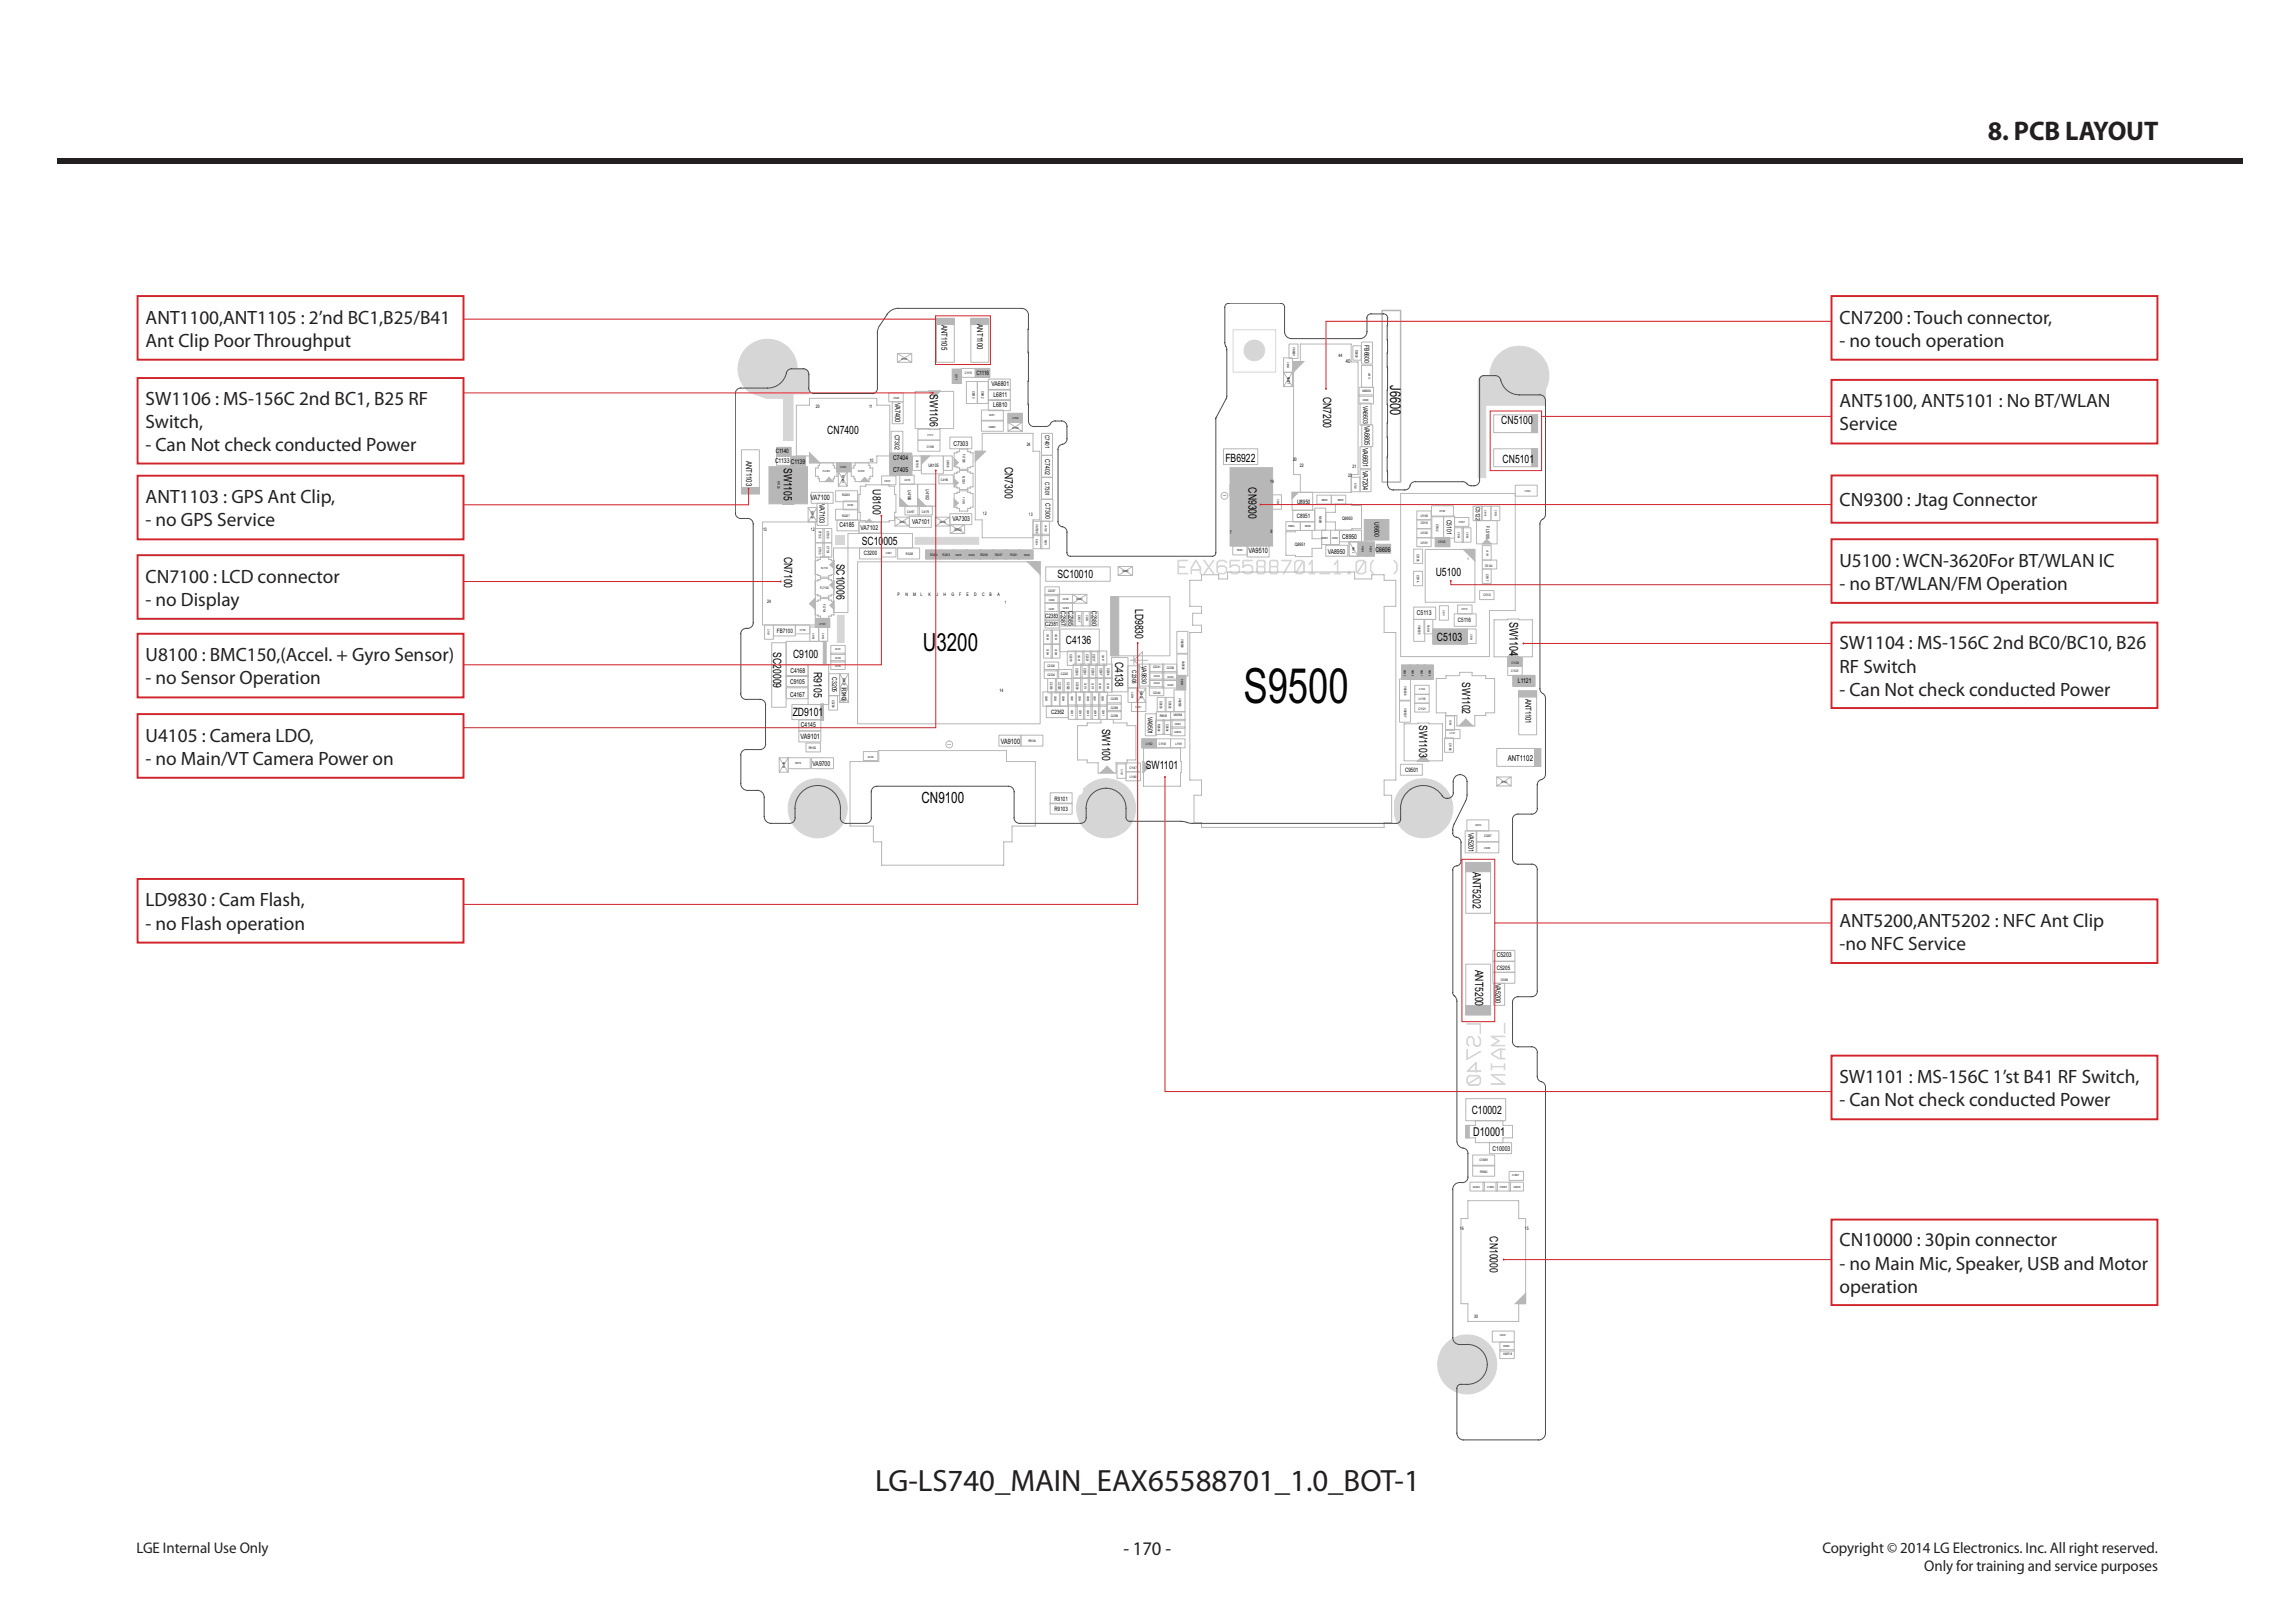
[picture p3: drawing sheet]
<svg xmlns="http://www.w3.org/2000/svg" width="420mm" height="297mm" viewBox="0 0 420 297" stroke-linecap="round" stroke-linejoin="round" font-family="sans-serif">
<defs><g id="words">
<text font-size="8.9" x="227.5" y="128.7">S9500</text>
<text font-size="5.6" fill="#231f20" x="160.2" y="272.8">LG-LS740_MAIN_EAX65588701_1.0_BOT-1</text>
<text font-size="4.9" fill="#231f20" x="363.8" y="25.7">8. PCB LAYOUT</text>
<text font-size="4.6" x="168.9" y="119.1">U3200</text>
<g font-size="3.5" fill="#231f20">
<text x="26.6" y="59.2">ANT1100,ANT1105 : 2’nd BC1,B25/B41</text>
<text x="336.6" y="59.2">CN7200 : Touch connector,</text>
<text x="26.6" y="63.4">Ant Clip Poor Throughput</text>
<text x="336.6" y="63.4">- no touch operation</text>
<text x="26.6" y="74.1">SW1106 : MS-156C 2nd BC1, B25 RF</text>
<text x="336.6" y="74.5">ANT5100, ANT5101 : No BT/WLAN</text>
<text x="26.6" y="78.3">Switch,</text>
<text x="26.6" y="82.6">- Can Not check conducted Power</text>
<text x="336.6" y="78.8">Service</text>
<text x="26.6" y="92.1">ANT1103 : GPS Ant Clip,</text>
<text x="336.6" y="92.7">CN9300 : Jtag Connector</text>
<text x="26.6" y="96.3">- no GPS Service</text>
<text x="26.6" y="106.6">CN7100 : LCD connector</text>
<text x="336.6" y="103.7">U5100 : WCN-3620For BT/WLAN IC</text>
<text x="336.6" y="107.9">- no BT/WLAN/FM Operation</text>
<text x="26.6" y="110.9">- no Display</text>
<text x="336.6" y="118.8">SW1104 : MS-156C 2nd BC0/BC10, B26</text>
<text x="26.6" y="121">U8100 : BMC150,(Accel. + Gyro Sensor)</text>
<text x="26.6" y="125.2">- no Sensor Operation</text>
<text x="336.6" y="123.1">RF Switch</text>
<text x="336.6" y="127.3">- Can Not check conducted Power</text>
<text x="26.6" y="135.7">U4105 : Camera LDO,</text>
<text x="26.6" y="139.9">- no Main/VT Camera Power on</text>
<text x="26.6" y="165.9">LD9830 : Cam Flash,</text>
<text x="26.6" y="170.1">- no Flash operation</text>
<text x="336.6" y="169.6">ANT5200,ANT5202 : NFC Ant Clip</text>
<text x="336.6" y="173.8">-no NFC Service</text>
<text x="336.6" y="198.2">SW1101 : MS-156C 1’st B41 RF Switch,</text>
<text x="336.6" y="202.4">- Can Not check conducted Power</text>
<text x="336.6" y="228.1">CN10000 : 30pin connector</text>
<text x="336.6" y="232.3">- no Main Mic, Speaker, USB and Motor</text>
<text x="336.6" y="236.6">operation</text>
<text x="205.6" y="284.6">- 170 -</text>
</g>
<text font-size="2.8" x="168.6" y="146.9">CN9100</text>
<g font-size="2.8" fill="#231f20">
<text x="25" y="284.1">LGE Internal Use Only</text>
<text x="333.5" y="284.1">Copyright © 2014 LG Electronics. Inc. All right reserved.</text>
<text x="352.2" y="287.5">Only for training and service purposes</text>
</g>
<text font-size="2.7" x="254.4" y="70.5" transform="rotate(90 254.4 70.5)">J6600</text>
<g font-size="2.2">
<text x="276.2" y="113.8" transform="rotate(90 276.2 113.8)">SW1104</text>
<text x="269.6" y="207.9">D10001</text>
</g>
<g font-size="2.1">
<text x="170.2" y="72.2" transform="rotate(90 170.2 72.2)">SW1106</text>
<text x="242.1" y="72.6" transform="rotate(90 242.1 72.6)">CN7200</text>
<text x="274.7" y="77.7">CN5100</text>
<text x="151.4" y="79.3">CN7400</text>
<text x="143.4" y="85.6" transform="rotate(90 143.4 85.6)">SW1105</text>
<text x="159.7" y="89.6" transform="rotate(90 159.7 89.6)">U8100</text>
<text x="183.9" y="85.4" transform="rotate(90 183.9 85.4)">CN7300</text>
<text x="224.2" y="84.5">FB6922</text>
<text x="228.5" y="89.2" transform="rotate(90 228.5 89.2)">CN9300</text>
<text x="275" y="84.7">CN5101</text>
<text x="143.5" y="101.8" transform="rotate(90 143.5 101.8)">CN7100</text>
<text x="157.7" y="99.7">SC10005</text>
<text x="153.1" y="103.1" transform="rotate(90 153.1 103.1)">SC10006</text>
<text x="193.5" y="105.8">SC10010</text>
<text x="262.8" y="105.4">U5100</text>
<text x="207.7" y="111.4" transform="rotate(90 207.7 111.4)">LD9830</text>
<text x="141.5" y="119.4" transform="rotate(90 141.5 119.4)">SC20009</text>
<text x="195.1" y="117.8">C4136</text>
<text x="262.9" y="117.3">C5103</text>
<text x="145.1" y="120.4">C9100</text>
<text x="148.9" y="123" transform="rotate(90 148.9 123)">R9105</text>
<text x="204.1" y="121.1" transform="rotate(90 204.1 121.1)">C4138</text>
<text x="267.6" y="124.8" transform="rotate(90 267.6 124.8)">SW1102</text>
<text x="145.1" y="130.9">ZD9101</text>
<text x="201.7" y="133.3" transform="rotate(90 201.7 133.3)">SW1100</text>
<text x="259.7" y="132.7" transform="rotate(90 259.7 132.7)">SW1103</text>
<text x="209.7" y="140.7">SW1101</text>
<text x="269.5" y="159.6" transform="rotate(90 269.5 159.6)">ANT5202</text>
<text x="269.9" y="177.5" transform="rotate(90 269.9 177.5)">ANT5200</text>
<text x="269.3" y="203.9">C10002</text>
<text x="272.6" y="226.3" transform="rotate(90 272.6 226.3)">CN10000</text>
</g>
<g font-size="1.5">
<text x="172.3" y="59.4" transform="rotate(90 172.3 59.4)">ANT1105</text>
<text x="178.8" y="59.4" transform="rotate(90 178.8 59.4)">ANT1100</text>
<text x="136.6" y="84.4" transform="rotate(90 136.6 84.4)">ANT1103</text>
<text x="279.2" y="127.8" transform="rotate(90 279.2 127.8)">ANT1101</text>
<text x="275.9" y="139.2">ANT1102</text>
</g>
<g font-size="1.4">
<text x="163.8" y="73.8" transform="rotate(90 163.8 73.8)">VA7400</text>
<text x="249.7" y="78" transform="rotate(90 249.7 78)">VA6605</text>
<text x="249.4" y="82" transform="rotate(90 249.4 82)">VA6601</text>
<text x="249.4" y="86.1" transform="rotate(90 249.4 86.1)">VA7204</text>
<text x="148.3" y="91.6">VA7100</text>
<text x="149.9" y="92.2" transform="rotate(90 149.9 92.2)">VA7103</text>
<text x="228.5" y="101.3">VA9510</text>
<text x="146.5" y="135.2">VA9101</text>
<text x="183.1" y="136.1">VA9100</text>
<text x="268.7" y="152.4" transform="rotate(90 268.7 152.4)">VA5201</text>
<text x="273.7" y="180" transform="rotate(90 273.7 180)">VA5200</text>
</g>
<g font-size="1.2">
<text x="249.7" y="63.1" transform="rotate(90 249.7 63.1)">FB6600</text>
<text x="181.5" y="70.6">VA6801</text>
<text x="181.8" y="74.6">L6810</text>
<text x="181.8" y="72.7">L6811</text>
<text x="249.5" y="74.3" transform="rotate(90 249.5 74.3)">VA6603</text>
<text x="163.8" y="79.5" transform="rotate(90 163.8 79.5)">C7302</text>
<text x="174.5" y="81.6">C7303</text>
<text x="141.8" y="84.8">C1133 C1139</text>
<text x="163.5" y="84.1">C7404</text>
<text x="163.5" y="86.4">C7405</text>
<text x="191.3" y="84.1" transform="rotate(90 191.3 84.1)">C7402</text>
<text x="166.9" y="96">VA7101</text>
<text x="174.3" y="95.4">VA7303</text>
<text x="191.3" y="92.1" transform="rotate(90 191.3 92.1)">C7300</text>
<text x="251.5" y="95.5" transform="rotate(90 251.5 95.5)">U6600</text>
<text x="264.8" y="95.1" transform="rotate(90 264.8 95.1)">C5101</text>
<text x="153.6" y="96.5">C4185</text>
<text x="157.5" y="97">VA7102</text>
<text x="243" y="101.4">VA8950</text>
<text x="245.6" y="98.6">C8950</text>
<text x="251.8" y="101">C6606</text>
<text x="194.1" y="111.8" transform="rotate(90 194.1 111.8)">C2387</text>
<text x="195.5" y="111.8" transform="rotate(90 195.5 111.8)">C2385</text>
<text x="199.8" y="111.8" transform="rotate(90 199.8 111.8)">C2380</text>
<text x="259.3" y="112.6">C5113</text>
<text x="144.6" y="125.2">C9105</text>
<text x="144.6" y="123.2">C4168</text>
<text x="152.3" y="124" transform="rotate(90 152.3 124)">C3205</text>
<text x="208.9" y="121.9" transform="rotate(90 208.9 121.9)">VA9830</text>
<text x="277.8" y="125.1">L1121</text>
<text x="144.6" y="127.6">C4167</text>
<text x="210.1" y="131.1" transform="rotate(90 210.1 131.1)">VA9501</text>
<text x="146.6" y="133">C4145</text>
<text x="148.7" y="140.2">VA9700</text>
<text x="273.9" y="175.2">C5203</text>
<text x="273.2" y="210.7">C10003</text>
</g>
<g font-size="1.1">
<text x="178.7" y="68.6">C1116</text>
<text x="142" y="82.9">C1140</text>
<text x="191.3" y="79.6" transform="rotate(90 191.3 79.6)">C7401</text>
<text x="191.3" y="88.3" transform="rotate(90 191.3 88.3)">C7301</text>
<text x="237.3" y="94.7">C8951</text>
<text x="237.4" y="92.1">U8950</text>
<text x="270.1" y="92.8" transform="rotate(90 270.1 92.8)">C5122</text>
<text x="158.1" y="101.6">C3200</text>
<text x="191.3" y="113">C2383</text>
<text x="266.8" y="113.8">C5116</text>
<text x="142.2" y="115.8">FB7100</text>
<text x="191.3" y="114.5">C2381</text>
<text x="154.1" y="126" transform="rotate(90 154.1 126)">R9106</text>
<text x="207.2" y="122.7" transform="rotate(90 207.2 122.7)">C2308</text>
<text x="192.4" y="130.6">C2362</text>
<text x="257.1" y="141.3">C9501</text>
<text x="193" y="146.6">R9101</text>
<text x="193" y="148.4">R9103</text>
<text x="273.9" y="177.5">C5205</text>
</g>
<text font-size="1" x="246.3" y="66.4">40</text>
<g font-size=".9">
<text x="244.9" y="65.3">44</text>
<text x="149.3" y="74.6">20</text>
<text x="159.1" y="74.6">11</text>
<text x="187.9" y="81.5">24</text>
<text x="159.1" y="84.6">10</text>
<text x="166.1" y="89.7" transform="rotate(90 166.1 89.7)">U4104</text>
<text x="169.5" y="89.5" transform="rotate(90 169.5 89.5)">U4102</text>
<text x="169.9" y="85.5">U4105</text>
<text x="232.5" y="88.3">14</text>
<text x="236.6" y="84.3">20</text>
<text x="237.9" y="85.5">22</text>
<text x="246.7" y="87.2">23</text>
<text x="247.5" y="85.7">21</text>
<text x="179.8" y="94.3">12</text>
<text x="188.3" y="94.5">13</text>
<text x="245.6" y="95.1">Q8950</text>
<text x="139.6" y="97.2">13</text>
<text x="148.4" y="97.1">12</text>
<text x="225" y="97.8">7</text>
<text x="232.5" y="97.5">8</text>
<text x="237" y="99.9">Q8951</text>
<text x="272" y="96.3" transform="rotate(90 272 96.3)">FL5100</text>
<text x="140.4" y="110.4">24</text>
<text x="164.3" y="109.1">P</text>
<text x="165.7" y="109.1">N</text>
<text x="167.1" y="109.1">M</text>
<text x="168.5" y="109.1">L</text>
<text x="169.9" y="109.1">K</text>
<text x="171.4" y="109.1">J</text>
<text x="172.7" y="109.1">H</text>
<text x="174.1" y="109.1">G</text>
<text x="175.5" y="109.1">F</text>
<text x="176.9" y="109.1">E</text>
<text x="178.3" y="109.1">D</text>
<text x="179.8" y="109.1">C</text>
<text x="181.1" y="109.1">B</text>
<text x="182.6" y="109.1">A</text>
<text x="183.9" y="110.5">1</text>
<text x="182.9" y="126.7">14</text>
<text x="267.1" y="225">16</text>
<text x="279.1" y="225">15</text>
<text x="269.8" y="241.1">30</text>
</g>
<g font-size=".6">
<text x="236.6" y="63.6" transform="rotate(90 236.6 63.6)">VA6901</text>
<text x="248.1" y="64.1" transform="rotate(90 248.1 64.1)">D6600</text>
<text x="174.8" y="68.4" transform="rotate(90 174.8 68.4)">L1111</text>
<text x="176.6" y="68.5">C1115</text>
<text x="178" y="71.5" transform="rotate(90 178 71.5)">C6810</text>
<text x="179.6" y="71.5" transform="rotate(90 179.6 71.5)">C6812</text>
<text x="235.6" y="68.9" transform="rotate(90 235.6 68.9)">R6921</text>
<text x="249.3" y="71.7">VA6604</text>
<text x="169.6" y="82">C1109</text>
<text x="176.2" y="83.1" transform="rotate(90 176.2 83.1)">FL7300</text>
<text x="142.3" y="88.1" transform="rotate(90 142.3 88.1)">R1120</text>
<text x="154.1" y="87" transform="rotate(90 154.1 87)">R7401</text>
<text x="167.6" y="84.1" transform="rotate(90 167.6 84.1)">C4199</text>
<text x="172.2" y="88">C4196</text>
<text x="173.3" y="84.1" transform="rotate(90 173.3 84.1)">C4198</text>
<text x="176.2" y="87" transform="rotate(90 176.2 87)">FL7301</text>
<text x="148.5" y="93.5" transform="rotate(90 148.5 93.5)">R7100</text>
<text x="154.1" y="94.5">R2207</text>
<text x="154.1" y="90.8">R2208</text>
<text x="166" y="93.9">C4197</text>
<text x="168.7" y="93.9">C4179</text>
<text x="189.5" y="96" transform="rotate(90 189.5 96)">VA7300</text>
<text x="241.4" y="94.5" transform="rotate(90 241.4 94.5)">R8951</text>
<text x="260" y="95.9">C5110</text>
<text x="260" y="94.5">L5100</text>
<text x="262.8" y="95.8" transform="rotate(90 262.8 95.8)">C5102</text>
<text x="149.8" y="97.1" transform="rotate(90 149.8 97.1)">C7102</text>
<text x="149.8" y="100" transform="rotate(90 149.8 100)">C7103</text>
<text x="151.3" y="97.1" transform="rotate(90 151.3 97.1)">C7100</text>
<text x="151.3" y="100" transform="rotate(90 151.3 100)">C7101</text>
<text x="165.8" y="101.5">R3208</text>
<text x="170.2" y="101.7">R3204</text>
<text x="172.5" y="101.7">R3203</text>
<text x="174.7" y="97.2">R7303</text>
<text x="179.4" y="101.7">R3200</text>
<text x="182.1" y="101.7">R3207</text>
<text x="184.9" y="101.7">R3201</text>
<text x="259.3" y="101.4" transform="rotate(90 259.3 101.4)">C5105</text>
<text x="260" y="97.7">L5102</text>
<text x="260" y="99.6">L5101</text>
<text x="263.2" y="99.4">C5125</text>
<text x="150.1" y="107.9">FL7102</text>
<text x="259.3" y="105.2" transform="rotate(90 259.3 105.2)">C5114</text>
<text x="268.6" y="102.4">1</text>
<text x="271.8" y="103.8">C5124</text>
<text x="272" y="105" transform="rotate(90 272 105)">C5117</text>
<text x="150.6" y="110.6" transform="rotate(90 150.6 110.6)">FL7101</text>
<text x="191.8" y="108.4">C2397</text>
<text x="197.3" y="112.5" transform="rotate(90 197.3 112.5)">C4137</text>
<text x="271.5" y="109.1">C5112</text>
<text x="195.8" y="119.7" transform="rotate(90 195.8 119.7)">C2319</text>
<text x="198.7" y="119.7" transform="rotate(90 198.7 119.7)">C2321</text>
<text x="200" y="119.7" transform="rotate(90 200 119.7)">C2317</text>
<text x="216.1" y="116.9" transform="rotate(90 216.1 116.9)">VA9509</text>
<text x="259.5" y="114.4" transform="rotate(90 259.5 114.4)">VA9505</text>
<text x="154.3" y="124.1" transform="rotate(90 154.3 124.1)">R9107</text>
<text x="191.7" y="123.7">C2324</text>
<text x="191.7" y="122.1">C2326</text>
<text x="192.2" y="124.9" transform="rotate(90 192.2 124.9)">C2318</text>
<text x="193.7" y="124.9" transform="rotate(90 193.7 124.9)">C2320</text>
<text x="194.2" y="123.5">C2323</text>
<text x="195.3" y="124.9" transform="rotate(90 195.3 124.9)">C2322</text>
<text x="196.9" y="122.2" transform="rotate(90 196.9 122.2)">C2305</text>
<text x="196.9" y="124.8" transform="rotate(90 196.9 124.8)">C2300</text>
<text x="198.4" y="122.2" transform="rotate(90 198.4 122.2)">C2301</text>
<text x="199.8" y="122.2" transform="rotate(90 199.8 122.2)">C2302</text>
<text x="201.3" y="122.2" transform="rotate(90 201.3 122.2)">C2307</text>
<text x="202.6" y="122.2" transform="rotate(90 202.6 122.2)">C2304</text>
<text x="211" y="122.3">C2341</text>
<text x="213.5" y="122.5">C2336</text>
<text x="216.3" y="120.9" transform="rotate(90 216.3 120.9)">VA9508</text>
<text x="257" y="125.6" transform="rotate(90 257 125.6)">VA9506</text>
<text x="276.6" y="123">C1125</text>
<text x="276.6" y="121.5">C1128</text>
<text x="152.3" y="128.1" transform="rotate(90 152.3 128.1)">C3206</text>
<text x="203.3" y="128.2">C2355</text>
<text x="203.3" y="131.2">C2356</text>
<text x="203.3" y="129.7">C2369</text>
<text x="208.7" y="126.5" transform="rotate(90 208.7 126.5)">R4132</text>
<text x="211" y="126.9">C2344</text>
<text x="212.2" y="131.2">R9500</text>
<text x="212.2" y="128.3" transform="rotate(90 212.2 128.3)">C9503</text>
<text x="213.9" y="128.3" transform="rotate(90 213.9 128.3)">C9502</text>
<text x="214.7" y="131.1">VA9504</text>
<text x="215.7" y="127.7" transform="rotate(90 215.7 127.7)">VA9500</text>
<text x="256.9" y="129.6" transform="rotate(90 256.9 129.6)">VA9507</text>
<text x="259.6" y="130">C1121</text>
<text x="259.7" y="128.1">L1118</text>
<text x="148" y="137.1">R9102</text>
<text x="188.2" y="135.8">R9104</text>
<text x="209.7" y="136.3">L1102</text>
<text x="211.9" y="132.5" transform="rotate(90 211.9 132.5)">R9504</text>
<text x="212.1" y="136.3">C1103</text>
<text x="213.4" y="132.5" transform="rotate(90 213.4 132.5)">C9504</text>
<text x="215.1" y="136.3">L1101</text>
<text x="265.2" y="136" transform="rotate(90 265.2 136)">C1148</text>
<text x="206.7" y="140.7">C1147</text>
<text x="206.7" y="142.3">L1140</text>
<text x="271.6" y="153.2">C5207</text>
<text x="274.6" y="179.4">C5206</text>
<text x="270.8" y="212.5">C10001</text>
<text x="270.9" y="214.6">R9302</text>
<text x="275.1" y="248">VA9718</text>
</g>
<g font-size=".5">
<text x="165" y="65.8">R1122</text>
<text x="235.6" y="66.3" transform="rotate(90 235.6 66.3)">C6923</text>
<text x="250.4" y="68.3" transform="rotate(90 250.4 68.3)">L6813</text>
<text x="163.5" y="72.9">C7400</text>
<text x="181" y="76.2">C6811</text>
<text x="185.3" y="76.6">C7304</text>
<text x="249.4" y="73.3">C6600</text>
<text x="169.7" y="79.7">C1113</text>
<text x="180.9" y="78.3">VA6800</text>
<text x="185.3" y="78.5">R7300</text>
<text x="150.6" y="86.5">FL7400</text>
<text x="153.8" y="85.6">C7403</text>
<text x="157" y="86.4">FL7401</text>
<text x="161.9" y="88.2">C8101</text>
<text x="165.5" y="88">C4178</text>
<text x="247.9" y="88.4" transform="rotate(90 247.9 88.4)">R7201</text>
<text x="155.1" y="92.7">C8100</text>
<text x="164.7" y="95.8">R4103</text>
<text x="172" y="95.8">R4102</text>
<text x="176.2" y="91" transform="rotate(90 176.2 91)">FL7302</text>
<text x="233.7" y="91.3" transform="rotate(90 233.7 91.3)">C9300</text>
<text x="241.9" y="91.6">R8952</text>
<text x="244.8" y="91.6">R8955</text>
<text x="263.4" y="93.7">C5100</text>
<text x="267" y="95.7">C5107</text>
<text x="271.7" y="93.4" transform="rotate(90 271.7 93.4)">C5119</text>
<text x="273.6" y="93.4" transform="rotate(90 273.6 93.4)">C5123</text>
<text x="279.1" y="90">L5104</text>
<text x="162.1" y="101.3">C3201</text>
<text x="174.9" y="101.7">R3205</text>
<text x="177.3" y="101.7">R3206</text>
<text x="187.4" y="101.7">R3202</text>
<text x="189.6" y="98.7" transform="rotate(90 189.6 98.7)">R2214</text>
<text x="191.2" y="98.7" transform="rotate(90 191.2 98.7)">R2213</text>
<text x="191.2" y="96.1" transform="rotate(90 191.2 96.1)">VA7301</text>
<text x="226.4" y="100.9">R9501</text>
<text x="235.8" y="96.5">R8954</text>
<text x="238.9" y="96.5">R8953</text>
<text x="241.9" y="98.6">R8950</text>
<text x="243.8" y="98.6">C8952</text>
<text x="247.5" y="100" transform="rotate(90 247.5 100)">R6612</text>
<text x="249.2" y="99.9" transform="rotate(90 249.2 99.9)">R6614</text>
<text x="250.7" y="99.9" transform="rotate(90 250.7 99.9)">R6615</text>
<text x="266.8" y="97.4" transform="rotate(90 266.8 97.4)">C5109</text>
<text x="268.4" y="97.4" transform="rotate(90 268.4 97.4)">C5108</text>
<text x="272" y="100.7" transform="rotate(90 272 100.7)">L5103</text>
<text x="150.3" y="104.2">FL7103</text>
<text x="205.5" y="104.6">R2300</text>
<text x="191.9" y="110">C3204</text>
<text x="191.9" y="111.6">C2401</text>
<text x="194.5" y="109.7">C4140</text>
<text x="194.5" y="111.4">C2388</text>
<text x="197" y="109.8">R4133</text>
<text x="198.8" y="112.6" transform="rotate(90 198.8 112.6)">C2402</text>
<text x="264.1" y="111.7" transform="rotate(90 264.1 111.7)">C5111</text>
<text x="267.5" y="111.7">C5115</text>
<text x="140.4" y="115.2" transform="rotate(90 140.4 115.2)">C7107</text>
<text x="146.4" y="115.5">C7106</text>
<text x="148.7" y="115.9" transform="rotate(90 148.7 115.9)">C4158</text>
<text x="150" y="114.3">C7105</text>
<text x="150.4" y="115.9" transform="rotate(90 150.4 115.9)">C4153</text>
<text x="152.8" y="118.9">C9101</text>
<text x="191.6" y="116" transform="rotate(90 191.6 116)">C2389</text>
<text x="191.6" y="118.8" transform="rotate(90 191.6 118.8)">C2384</text>
<text x="193.1" y="116" transform="rotate(90 193.1 116)">C2382</text>
<text x="193.1" y="118.8" transform="rotate(90 193.1 118.8)">C2386</text>
<text x="197.3" y="119.8" transform="rotate(90 197.3 119.8)">C2325</text>
<text x="201.7" y="119.8" transform="rotate(90 201.7 119.8)">C2407</text>
<text x="261.2" y="114.4" transform="rotate(90 261.2 114.4)">FB5100</text>
<text x="269.1" y="116.1" transform="rotate(90 269.1 116.1)">C5104</text>
<text x="152.8" y="122.1">C9103</text>
<text x="152.8" y="120.5">C9102</text>
<text x="198.5" y="125" transform="rotate(90 198.5 125)">C2374</text>
<text x="199.8" y="125" transform="rotate(90 199.8 125)">C2375</text>
<text x="201.1" y="125" transform="rotate(90 201.1 125)">C2363</text>
<text x="202.6" y="125" transform="rotate(90 202.6 125)">C2303</text>
<text x="211.2" y="123.9">C2342</text>
<text x="211.2" y="125.3">C2343</text>
<text x="213.7" y="124">C2339</text>
<text x="213.7" y="125.5">C2340</text>
<text x="216.2" y="124.3" transform="rotate(90 216.2 124.3)">R9509</text>
<text x="256.9" y="122.5" transform="rotate(90 256.9 122.5)">R9505</text>
<text x="258.4" y="122.5" transform="rotate(90 258.4 122.5)">R9506</text>
<text x="260" y="122.5" transform="rotate(90 260 122.5)">R9507</text>
<text x="261.5" y="122.5" transform="rotate(90 261.5 122.5)">R9508</text>
<text x="191.3" y="127.3" transform="rotate(90 191.3 127.3)">C2395</text>
<text x="193" y="127.3" transform="rotate(90 193 127.3)">C2352</text>
<text x="194.4" y="127.3" transform="rotate(90 194.4 127.3)">C2368</text>
<text x="196" y="127.3" transform="rotate(90 196 127.3)">C2361</text>
<text x="196" y="129.9" transform="rotate(90 196 129.9)">C2357</text>
<text x="197.4" y="127.3" transform="rotate(90 197.4 127.3)">C2354</text>
<text x="197.5" y="129.9" transform="rotate(90 197.5 129.9)">C2360</text>
<text x="199" y="127.3" transform="rotate(90 199 127.3)">C2358</text>
<text x="199" y="129.9" transform="rotate(90 199 129.9)">C2359</text>
<text x="200.2" y="127.3" transform="rotate(90 200.2 127.3)">C2351</text>
<text x="200.3" y="129.9" transform="rotate(86 200.3 129.9)">C2366</text>
<text x="201.6" y="127.3" transform="rotate(90 201.6 127.3)">C2353</text>
<text x="201.8" y="129.9" transform="rotate(90 201.8 129.9)">C2367</text>
<text x="207.1" y="126.7" transform="rotate(90 207.1 126.7)">C2306</text>
<text x="207.8" y="129.6">C4141</text>
<text x="259.7" y="126.3">C1122</text>
<text x="265.3" y="131.7" transform="rotate(90 265.3 131.7)">C1156</text>
<text x="214.9" y="134.2">VA9502</text>
<text x="215" y="132.7">C9505</text>
<text x="265.3" y="134.4">L1141</text>
<text x="143.2" y="139.4" transform="rotate(90 143.2 139.4)">R4105</text>
<text x="145.6" y="139.9">R9710</text>
<text x="158.8" y="138.7">C9106</text>
<text x="205.1" y="140.8" transform="rotate(90 205.1 140.8)">C1157</text>
<text x="274.8" y="143.2">R1123</text>
<text x="270" y="151.2">C5214</text>
<text x="271.6" y="155.4">C5208</text>
<text x="276.7" y="215.3">C10007</text>
<text x="269.5" y="217.5">VA9722</text>
<text x="272.2" y="217.5">C10004</text>
<text x="274.5" y="217.5">C10005</text>
<text x="277" y="217.5">VA9723</text>
<text x="274.5" y="244.4">C9301</text>
<text x="275.2" y="246.5">R9306</text>
</g>
<g font-size=".2">
<text x="223.8" y="90.7">TP9300</text>
<text x="173.4" y="136.4">TP4101</text>
</g>
</g></defs>
<path d="M10.4 29h400v1h-400z" fill="#231f20"/>
<path d="M25 265h370v12.3h-370z" fill="#fff"/>
<path d="M268.8 189.7h.6l.4 .4v.9l.3 .4h.5l.3-.4v-.8l-.4-.4 .1-.1 .4 .4v.9l-.4 .5h-.6l-.3-.5-.1-.8-.3-.4h-.4l-.4 .4v.8l.3 .3-.1 .1-.2-.4v-.9z" fill-rule="evenodd" fill="#d6d6d6"/>
<path d="M268.8 189.7h.6l.4 .4v.9l.3 .4h.5l.3-.4v-.8l-.4-.4 .1-.1 .4 .4v.9l-.4 .5h-.6l-.3-.5-.1-.8-.3-.4h-.4l-.4 .4v.8l.3 .3-.1 .1-.2-.4v-.9z" fill="none" stroke="#d6d6d6" stroke-width=".18"/>
<path d="M268.5 192.1v1.6l2.4-1.3 .1 .1-2.5 1.3z" fill-rule="evenodd" fill="#d6d6d6"/>
<path d="M268.5 192.1v1.6l2.4-1.3 .1 .1-2.5 1.3z" fill="none" stroke="#d6d6d6" stroke-width=".18"/>
<path d="M268.5 187.3h2.4l.1 1.8-.1-1.7z" fill-rule="evenodd" fill="#d6d6d6"/>
<path d="M268.5 187.3h2.4l.1 1.8-.1-1.7z" fill="none" stroke="#d6d6d6" stroke-width=".18"/>
<path d="M268.5 196l1.6-1.5-1.4 1.5h1.4v-1.6v1.6h.9l-.9 .1v.1v-.1z" fill-rule="evenodd" fill="#d6d6d6"/>
<path d="M268.5 196l1.6-1.5-1.4 1.5h1.4v-1.6v1.6h.9l-.9 .1v.1v-.1z" fill="none" stroke="#d6d6d6" stroke-width=".18"/>
<path d="M268.8 196.8h1.8l.1 .3-.1-.2h-1.7l-.4 .4v.8l.2 .2 2-1.2v-.2l.2 .2v.2l-.2-.2-2 1.3 .2 .1h1.7l.3-.4v-1l.1 1.1-.4 .4h-1.8l-.3-.4v-.9z" fill-rule="evenodd" fill="#d6d6d6"/>
<path d="M268.8 196.8h1.8l.1 .3-.1-.2h-1.7l-.4 .4v.8l.2 .2 2-1.2v-.2l.2 .2v.2l-.2-.2-2 1.3 .2 .1h1.7l.3-.4v-1l.1 1.1-.4 .4h-1.8l-.3-.4v-.9z" fill="none" stroke="#d6d6d6" stroke-width=".18"/>
<path d="M272.9 194.7l.1 .5h2.3l.1-.5v1h-.1v-.5h-2.3l-.1 .5z" fill-rule="evenodd" fill="#d6d6d6"/>
<path d="M272.9 194.7l.1 .5h2.3l.1-.5v1h-.1v-.5h-2.3l-.1 .5z" fill="none" stroke="#d6d6d6" stroke-width=".18"/>
<path d="M272.9 189.6h2.5v.1h-2.3l1.3 .8-1.3 .8 2.3 .1h-2.5l1.3-.9z" fill-rule="evenodd" fill="#d6d6d6"/>
<path d="M272.9 189.6h2.5v.1h-2.3l1.3 .8-1.3 .8 2.3 .1h-2.5l1.3-.9z" fill="none" stroke="#d6d6d6" stroke-width=".18"/>
<path d="M272.9 196.7l2.5-.1-2.3 .1 2.3 1.7h-2.5l2.3-.1z" fill-rule="evenodd" fill="#d6d6d6"/>
<path d="M272.9 196.7l2.5-.1-2.3 .1 2.3 1.7h-2.5l2.3-.1z" fill="none" stroke="#d6d6d6" stroke-width=".18"/>
<path d="M272.9 192.8l1.4-.8h.3v.1h-.3l-1.3 .8 1.3 .8h.3v-1.7h.8v.1h-.7v1.6h.7l-1.1 .1-1.4-.9z" fill-rule="evenodd" fill="#d6d6d6"/>
<path d="M272.9 192.8l1.4-.8h.3v.1h-.3l-1.3 .8 1.3 .8h.3v-1.7h.8v.1h-.7v1.6h.7l-1.1 .1-1.4-.9z" fill="none" stroke="#d6d6d6" stroke-width=".18"/>
<path d="M275.3 187.3l.1 1.7z" fill="#d6d6d6"/>
<path d="M275.3 187.2l.1 1.8z" fill="none" stroke="#d6d6d6" stroke-width=".18"/>
<path d="M215.6 102.5h1.8l-1.7 .1v1.1l1.2 .1h-1.2v1.1l1.7 .1h-1.8z" fill-rule="evenodd" fill="#d6d6d6"/>
<path d="M215.6 102.5h1.8l-1.7 .1v1.1l1.2 .1h-1.2v1.1l1.7 .1h-1.8z" fill="none" stroke="#d6d6d6" stroke-width=".18"/>
<path d="M218.8 102.5h.1l.7 1.3v.2l-.8-1.4-.7 1.4v.2h1.5v-.4l.2 .1-.1 1.1-.1-.7h-1.5v.7h-.2v-1.1z" fill-rule="evenodd" fill="#d6d6d6"/>
<path d="M218.8 102.5h.1l.7 1.3v.2l-.8-1.4-.7 1.4v.2h1.5v-.4l.2 .1-.1 1.1-.1-.7h-1.5v.7h-.2v-1.1z" fill="none" stroke="#d6d6d6" stroke-width=".18"/>
<path d="M220.3 102.6l.9 1.1 .9-1.1-.8 1.2 .8 1.2-.9-1.1-.9 1.1 .9-1.2z" fill-rule="evenodd" fill="#d6d6d6"/>
<path d="M220.3 102.6l.9 1.1 .9-1.1-.8 1.2 .8 1.2-.9-1.1-.9 1.1 .9-1.2z" fill="none" stroke="#d6d6d6" stroke-width=".18"/>
<path d="M222.7 102.9l.5-.4h.8l.5 .4-.1 .1-.4-.4h-.8l-.4 .3v.9l.4-.2h.9l.3 .2v.2l-.4-.4h-.8l-.4 .4v.6l.4 .3h.8l.4-.3v-.8l.1 .9-.4 .3h-.9l-.5-.3z" fill-rule="evenodd" fill="#d6d6d6"/>
<path d="M222.7 102.9l.5-.4h.8l.5 .4-.1 .1-.4-.4h-.8l-.4 .3v.9l.4-.2h.9l.3 .2v.2l-.4-.4h-.8l-.4 .4v.6l.4 .3h.8l.4-.3v-.8l.1 .9-.4 .3h-.9l-.5-.3z" fill="none" stroke="#d6d6d6" stroke-width=".18"/>
<path d="M225.1 102.5h1.8l-1.7 .1v1.1l.4-.3h.8l.5 .3v1l-.5 .3h-.9l-.4-.3 .1-.1 .4 .3h.8l.4-.3v-.8l-.4-.3h-.8l-.5 .3z" fill-rule="evenodd" fill="#d6d6d6"/>
<path d="M225.1 102.5h1.8l-1.7 .1v1.1l.4-.3h.8l.5 .3v1l-.5 .3h-.9l-.4-.3 .1-.1 .4 .3h.8l.4-.3v-.8l-.4-.3h-.8l-.5 .3z" fill="none" stroke="#d6d6d6" stroke-width=".18"/>
<path d="M227.5 102.5h1.7l-1.6 .1v1.1l.3-.3h.9l.5 .4v.8l-.5 .4h-.9l-.4-.3v-.1l.4 .3h.9l.3-.3v-.8l-.3-.3h-.9l-.4 .3z" fill-rule="evenodd" fill="#d6d6d6"/>
<path d="M227.5 102.5h1.7l-1.6 .1v1.1l.3-.3h.9l.5 .4v.8l-.5 .4h-.9l-.4-.3v-.1l.4 .3h.9l.3-.3v-.8l-.3-.3h-.9l-.4 .3z" fill="none" stroke="#d6d6d6" stroke-width=".18"/>
<path d="M230.3 102.5h.9l.2 .2v.2l-.2-.3h-.9l-.2 .3 .1 .7h1.1l.1-.2v.6l-.1-.3h-1.1l-.1 1 .2 .2h.9l.2-.2v-2l.1 .1v1.9l-.3 .3h-.9l-.3-.3v-1.9z" fill-rule="evenodd" fill="#d6d6d6"/>
<path d="M230.3 102.5h.9l.2 .2v.2l-.2-.3h-.9l-.2 .3 .1 .7h1.1l.1-.2v.6l-.1-.3h-1.1l-.1 1 .2 .2h.9l.2-.2v-2l.1 .1v1.9l-.3 .3h-.9l-.3-.3v-1.9z" fill="none" stroke="#d6d6d6" stroke-width=".18"/>
<path d="M232.3 102.8l.3-.3h1l.2 .2v.2l-.3-.3h-.8l-.3 .3 .1 .7h1.2l.1-.2v.6l-.1-.3h-1.2l-.1 1 .3 .2h.8l.3-.2v-2l.1 .1v1.9l-.3 .3h-1l-.3-.3z" fill-rule="evenodd" fill="#d6d6d6"/>
<path d="M232.3 102.8l.3-.3h1l.2 .2v.2l-.3-.3h-.8l-.3 .3 .1 .7h1.2l.1-.2v.6l-.1-.3h-1.2l-.1 1 .3 .2h.8l.3-.2v-2l.1 .1v1.9l-.3 .3h-1l-.3-.3z" fill="none" stroke="#d6d6d6" stroke-width=".18"/>
<path d="M234.5 102.5h1.8l-1.4 2.5 1.3-2.4z" fill-rule="evenodd" fill="#d6d6d6"/>
<path d="M234.5 102.5h1.8l-1.4 2.5 1.3-2.4z" fill="none" stroke="#d6d6d6" stroke-width=".18"/>
<path d="M236.9 102.9l.5-.4h.8l.2 .1v.2l-.2-.2h-.8l-.4 .3v1.7l.2 .1 1.2-2.1 .2 .2v.1l-.2-.1-1.2 2 .2 .1h.8l.4-.3v-1.8l.1 .1v1.8l-.4 .3h-.9l-.5-.3z" fill-rule="evenodd" fill="#d6d6d6"/>
<path d="M236.9 102.9l.5-.4h.8l.2 .1v.2l-.2-.2h-.8l-.4 .3v1.7l.2 .1 1.2-2.1 .2 .2v.1l-.2-.1-1.2 2 .2 .1h.8l.4-.3v-1.8l.1 .1v1.8l-.4 .3h-.9l-.5-.3z" fill="none" stroke="#d6d6d6" stroke-width=".18"/>
<path d="M240.1 102.5l.1 2.4 .5 .1h-1.1l.5-.1v-2.2l-.5 .6z" fill-rule="evenodd" fill="#d6d6d6"/>
<path d="M240.1 102.5l.1 2.4 .5 .1h-1.1l.5-.1v-2.2l-.5 .6z" fill="none" stroke="#d6d6d6" stroke-width=".18"/>
<path d="M241.6 105h1.8z" fill="#d6d6d6"/>
<path d="M241.6 105h1.8z" fill="none" stroke="#d6d6d6" stroke-width=".18"/>
<path d="M244.7 102.5l.1 2.4 .5 .1h-1l.4-.1v-2.2l-.5 .6z" fill-rule="evenodd" fill="#d6d6d6"/>
<path d="M244.7 102.5l.1 2.4 .5 .1h-1l.4-.1v-2.2l-.5 .6z" fill="none" stroke="#d6d6d6" stroke-width=".18"/>
<path d="M246.7 104.7h.3h-.2v.3h.2l.1-.3v.3h-.4z" fill="#d6d6d6"/>
<path d="M246.7 104.7h.3h-.2v.3h.2l.1-.3v.3h-.4z" fill="none" stroke="#d6d6d6" stroke-width=".18"/>
<path d="M248.2 102.9l.4-.4h.9l.1 .1v.2l-.1-.2h-.8l-.4 .3v1.7l.1 .1 1.2-2.1 .2 .2v.1l-.1-.1-1.2 2 .2 .1h.8l.3-.3v-1.8l.2 .1v1.7l-.5 .4h-.9l-.4-.3z" fill-rule="evenodd" fill="#d6d6d6"/>
<path d="M248.2 102.9l.4-.4h.9l.1 .1v.2l-.1-.2h-.8l-.4 .3v1.7l.1 .1 1.2-2.1 .2 .2v.1l-.1-.1-1.2 2 .2 .1h.8l.3-.3v-1.8l.2 .1v1.7l-.5 .4h-.9l-.4-.3z" fill="none" stroke="#d6d6d6" stroke-width=".18"/>
<path d="M251.2 102.5l.1 .1-.4 .6v1.2l.4 .6-.5-.6v-1.3z" fill-rule="evenodd" fill="#d6d6d6"/>
<path d="M251.2 102.5l.1 .1-.4 .6v1.2l.4 .6-.5-.6v-1.3z" fill="none" stroke="#d6d6d6" stroke-width=".18"/>
<path d="M255.2 102.5l.5 .6v1.3l-.5 .6h-.1l.5-.6v-1.2z" fill-rule="evenodd" fill="#d6d6d6"/>
<path d="M255.2 102.5l.5 .6v1.3l-.5 .6h-.1l.5-.6v-1.2z" fill="none" stroke="#d6d6d6" stroke-width=".18"/>
<path d="M274.2 64.9a5.4 5.4 0 0 1 7.1-.5 5.4 5.4 0 0 1 1.5 6.9v2.9h-10.9v13.2h-1.4v-17.6a1 1 0 0 1 1-1.1h1.2a5.5 5.5 0 0 1 1.5-3.8z" fill-rule="evenodd" fill="#d6d6d6"/>
<path d="M274.2 64.9a5.4 5.4 0 0 1 7.1-.5 5.4 5.4 0 0 1 1.5 6.9v2.9h-10.9v13.2h-1.4v-17.6a1 1 0 0 1 1-1.1h1.2a5.5 5.5 0 0 1 1.5-3.8z" fill="none" stroke="#d6d6d6" stroke-width=".18"/>
<path d="M152.9 98h1.6v1.6h-1.6z" fill-rule="evenodd" fill="#d6d6d6" stroke="#d6d6d6" stroke-width=".18"/>
<path d="M198.6 144a5.4 5.4 0 0 1 8.9 1.9 5.4 5.4 0 0 1-5.3 7.4 5.4 5.4 0 0 1-4.7-7.7h.2l.6-.6v-.6z" fill-rule="evenodd" fill="#d6d6d6"/>
<path d="M198.6 144a5.4 5.4 0 0 1 8.9 1.9 5.4 5.4 0 0 1-5.3 7.4 5.4 5.4 0 0 1-4.7-7.7h.2l.6-.6v-.6z" fill="none" stroke="#d6d6d6" stroke-width=".18"/>
<path d="M136.6 63.7a5.4 5.4 0 0 1 5.9-1.2 5.4 5.4 0 0 1 3.4 5h1.1a1 1 0 0 1 1 1v3.6h-2.9v8.5h-1.7v-7.7a8.9 8.9 0 0 1-6.4-1.3 5.4 5.4 0 0 1-.4-7.9z" fill-rule="evenodd" fill="#d6d6d6"/>
<path d="M136.6 63.7a5.4 5.4 0 0 1 5.9-1.2 5.4 5.4 0 0 1 3.4 5h1.1a1 1 0 0 1 1 1v3.6h-2.9v8.5h-1.7v-7.7a8.9 8.9 0 0 1-6.4-1.3 5.4 5.4 0 0 1-.4-7.9z" fill="none" stroke="#d6d6d6" stroke-width=".18"/>
<circle cx="268.5" cy="249.7" r="5.4" fill="#d6d6d6"/>
<circle cx="268.5" cy="249.7" r="5.4" fill="none" stroke="#d6d6d6" stroke-width=".18"/>
<circle cx="260.5" cy="147.9" r="5.4" fill="#d6d6d6"/>
<circle cx="260.5" cy="147.9" r="5.4" fill="none" stroke="#d6d6d6" stroke-width=".18"/>
<circle cx="149.6" cy="147.9" r="5.4" fill="#d6d6d6"/>
<g fill="none" stroke="#d6d6d6" stroke-width=".18">
<path d="M225.7 60.3h7.8v7.8h-7.8z"/>
<circle cx="149.6" cy="147.9" r="5.4"/>
</g>
<g fill="#d6d6d6" stroke="#d6d6d6" stroke-width=".18">
<path d="M167.5 98.3h11.6v1.3h-11.6z" fill-rule="evenodd"/>
<path d="M153.2 112.6h1.3v5h-1.3z" fill-rule="evenodd"/>
<circle cx="229.6" cy="64.1" r="1.89"/>
</g>
<path d="M180.9 71.3h4v2h-4zM246.9 99.1h1.6v2.7h-1.6zM246.9 99.1l1.6 2.7M141.2 117.6h2.7v11.8h-2.7zM266.1 112.3h4v2.3h-4z" fill="none" stroke="#b7b7b7" stroke-width=".18"/>
<path d="M249.7 98.8l.7-.7 .8 .7z" fill="#b7b7b7"/>
<path d="M249.2 66.9h2v4h-2zM152.9 93.2h4v2h-4zM163.8 94.6h2.6v1.7h-2.6zM163.8 94.6l2.6 1.7M166.4 94.6l-2.6 1.7M167.9 88.6h3.3v4h-3.3zM249.7 98.8l.7-.7 .8 .7zM269.6 92.6h1.6v2.7h-1.6z" fill="none" stroke="#b7b7b7" stroke-width=".18"/>
<path d="M249.7 95.1h4.5v3.7h-4.5z" fill-rule="evenodd" fill="#b7b7b7" stroke="#b7b7b7" stroke-width=".18"/>
<path d="M167.9 91.1l1.5 1.5h-1.5z" fill="#b7b7b7"/>
<g fill="none" stroke="#b7b7b7" stroke-width=".18">
<path d="M163.1 78.9h2.1v4h-2.1zM184.5 75.6h2.6v1.7h-2.6zM149.2 99.3h1.6v2.7h-1.6zM164.7 88.6h3.2v4h-3.2zM167.9 91.1l1.5 1.5h-1.5zM173.9 96h2.6v1.6h-2.6zM173.9 96l2.6 1.6M176.5 96l-2.6 1.6M190.4 95.4h1.6v2.6h-1.6zM223.9 82.1h6.3v2.9h-6.3zM271.2 92.6h1.7v2.7h-1.7zM145.6 114.4h2.6v1.6h-2.6z"/>
<path d="M262.2 115.1h6.3v2.8h-6.3zM266.8 110.7h2.6v1.6h-2.6zM271.3 102.5h2.6v1.6h-2.6zM143.9 121.6h4v2.2h-4zM143.9 123.6h4v2.1h-4zM191.1 122.5h2.6v1.7h-2.6zM194.5 124.2h1.6v2.6h-1.6zM195.4 126.6h1.6v2.6h-1.6zM195.5 129h1.7v2.6h-1.7zM196.4 121.5h1.6v2.7h-1.6zM199.7 126.6h1.6v2.6h-1.6zM209.6 130.6h2v4h-2z"/>
<path d="M211.8 127.6h1.6v2.6h-1.6zM258.9 128.7h2.6v1.6h-2.6z"/>
</g>
<g fill="#b7b7b7" stroke="#b7b7b7" stroke-width=".18">
<path d="M184.5 75.6h2.6v1.7h-2.6z" fill-rule="evenodd"/>
<path d="M248.5 99.1h1.7v2.7h-1.7z" fill-rule="evenodd"/>
<path d="M262.2 115.1h6.3v2.8h-6.3z" fill-rule="evenodd"/>
</g>
<path d="M164.7 91.1l1.5 1.5h-1.5z" fill="#b7b7b7"/>
<path d="M180.9 73.1h4v2h-4zM248.7 72.3h2.7v1.6h-2.7zM135.7 82.3h3.3v8.1h-3.3zM164.7 91.1l1.5 1.5h-1.5zM149.2 106.3h.5v-.2h.4v-.5h1.6v.5h.4v.2h.5v2.5h-.5v.2h-.4v.5h-1.6v-.5h-.4v-.2h-.5zM181.6 100.7h2.7v1.6h-2.7zM210.3 125.7h2.7v1.6h-2.7zM268.5 150h4v2h-4z" fill="none" stroke="#b7b7b7" stroke-width=".18"/>
<g fill="#b7b7b7" stroke="#b7b7b7" stroke-width=".18">
<path d="M135.7 89.2h3.3v1.2h-3.3z" fill-rule="evenodd"/>
<path d="M181.6 100.7h2.7v1.6h-2.7z" fill-rule="evenodd"/>
</g>
<path d="M151.9 107.1l.7-.8v1.5z" fill="#b7b7b7"/>
<path d="M151.9 107.1l.7-.8v1.5zM257 132.5h2.5v-.2l4.5 .2v6.7h-2.5v.2l-4.5-.2z" fill="none" stroke="#b7b7b7" stroke-width=".18"/>
<path d="M252.9 56.8h3.4v31.4h-3.4z" fill="none" stroke="#b7b7b7" stroke-width=".28"/>
<path d="M259.5 139.2l1-1 1 1z" fill="#b7b7b7"/>
<g fill="none" stroke="#b7b7b7" stroke-width=".18">
<path d="M180.9 69.4h4v2h-4zM153.4 86.3h1.6v2.7h-1.6zM153.4 86.3l1.6 2.7M155 86.3l-1.6 2.7M157.2 95.5h4v2h-4zM171.2 94.6h2.6v1.7h-2.6zM171.2 94.6l2.6 1.7M173.8 94.6l-2.6 1.7M259.3 95.1h2.6v1.7h-2.6zM196.8 119.1h1.6v2.7h-1.6zM258.7 113.4h2v4h-2zM201.9 124h1.6v2.7h-1.6z"/>
<path d="M211.6 135.2h2.6v1.7h-2.6zM259.5 139.2l1-1 1 1z"/>
</g>
<path d="M148.1 82.8l1.9 1.9h-1.9z" fill="#b7b7b7"/>
<path d="M145.7 74.2h2.4v-1.3h12.4v1.3h2.3v9.2h-2.3v1.3h-12.4v-1.3h-2.4zM176.9 69.8h2v4h-2zM139.5 95.5h9.7v18.9h-9.7zM148.1 82.8l1.9 1.9h-1.9zM189 97.8h1.7v2.6h-1.7zM240.6 93h2v4h-2zM241.9 97h1.6v2.6h-1.6zM148.5 138.7h4v2h-4zM202.5 127.2h2.7v1.7h-2.7zM211.6 130.2h2.6v1.7h-2.6zM269.5 211.4h4v2h-4z" fill="none" stroke="#b7b7b7" stroke-width=".18"/>
<path d="M148.1 110.5l1.1-1.1v2.1z" fill="#b7b7b7"/>
<g fill="none" stroke="#b7b7b7" stroke-width=".18">
<path d="M168 78.5h4v2h-4zM249.2 77.7h2v4h-2zM262 94.4h2.2v4.1h-2.2zM266.2 96.6h1.6v2.6h-1.6zM148.1 110.5l1.1-1.1v2.1zM149.2 110h.5v-.2h.4v-.5h1.6v.5h.4v.2h.5v2.5h-.5v.2h-.4v.6h-1.6v-.6h-.4v-.2h-.5zM152 118.1h2.7v1.7h-2.7zM203.3 109.2h10.8v10.8h-10.8zM209.1 119.3v3.1l-1.6-1.6zM191.1 121.1h2.6v1.7h-2.6zM206.8 120.8h3.3M207.5 120.1v1.5"/>
<path d="M209 135.2h2.6v1.7h-2.6zM273.9 142.2h2.7v1.6h-2.7zM273.9 142.2l2.7 1.6M276.6 142.2l-2.7 1.6M276.2 214.4h2.6v1.6h-2.6z"/>
</g>
<g fill="#b7b7b7" stroke="#b7b7b7" stroke-width=".18">
<path d="M209 135.2h2.6v1.7h-2.6z" fill-rule="evenodd"/>
<path d="M203.3 109.2h1.4v10.8h-1.4z" fill-rule="evenodd"/>
</g>
<path d="M152.6 110v1.5l-.7-.7z" fill="#b7b7b7"/>
<g fill="none" stroke="#b7b7b7" stroke-width=".18">
<path d="M167 83.4h1.6v2.7h-1.6zM174.6 90.3h.5v-.2h.5v-.5h1.5v.5h.5v.2h.5v2.5h-.5v.2h-.5v.5h-1.5v-.5h-.5v-.2h-.5zM247.3 87.3h1.6v2.7h-1.6zM152.6 110v1.5l-.7-.7zM196.4 124h1.6v2.7h-1.6zM277.9 126.4h3.3v8.1h-3.3z"/>
<circle cx="173.7" cy="136.2" r=".63"/>
</g>
<path d="M277.9 126.4h3.3v1.2h-3.3z" fill-rule="evenodd" fill="#b7b7b7" stroke="#b7b7b7" stroke-width=".18"/>
<path d="M174.6 91.3l.8 .8-.8 .7z" fill="#b7b7b7"/>
<path d="M174.6 91.3l.8 .8-.8 .7zM209.3 136.9h6.7v2.5h.2l-.2 4.5h-6.7v-2.5h-.2z" fill="none" stroke="#b7b7b7" stroke-width=".18"/>
<path d="M209.3 139.4l1 1-1 1z" fill="#b7b7b7"/>
<g fill="none" stroke="#b7b7b7" stroke-width=".18">
<path d="M179.6 75h4v2h-4zM249.2 62.6h2v4h-2zM144.7 83.5h2.7v1.7h-2.7zM149.2 96.7h1.6v2.6h-1.6zM152.9 89.8h4v2h-4zM228.2 99.9h4.1v2h-4.1zM241 90.6h2.6v1.6h-2.6zM149.2 102.6h.5v-.2h.4v-.5h1.6v.5h.4v.2h.5v2.5h-.5v.2h-.4v.5h-1.6v-.5h-.4v-.2h-.5zM147.5 136h2.6v1.6h-2.6zM147.9 121.6h3.8v7.3h-3.8zM209.3 139.4l1 1-1 1zM270.3 154.1h4v2h-4z"/>
<path d="M273.4 179.9h2v4.1h-2z"/>
</g>
<path d="M144.7 83.5h2.7v1.7h-2.7z" fill-rule="evenodd" fill="#b7b7b7" stroke="#b7b7b7" stroke-width=".18"/>
<path d="M152.6 102.6v1.5l-.7-.8z" fill="#b7b7b7"/>
<path d="M190.6 83.3h2v4h-2zM152.6 102.6v1.5l-.7-.8zM156.9 102.8h33.5v29.7h-33.5zM192.4 117.8h1.6v2.6h-1.6z" fill="none" stroke="#b7b7b7" stroke-width=".18"/>
<path d="M188 102.8h2.4v2.3z" fill="#b7b7b7"/>
<g fill="none" stroke="#b7b7b7" stroke-width=".18">
<path d="M153.1 84.7h2.6v1.6h-2.6zM154.3 91.7h2.6v1.6h-2.6zM242.6 99.8h4v2h-4zM256.3 90.3h21v21.4h-4.7v8.4h-16.3zM169.4 100.7h2.7v1.6h-2.7zM188 102.8h2.4v2.3zM191 115.3h1.6v2.6h-1.6zM195.3 119.1h1.6v2.7h-1.6zM200.9 119.1h1.6v2.7h-1.6zM215.4 115.5h2v4.1h-2zM158 137.5h2.6v1.7h-2.6zM182.8 134.5h4v2h-4z"/>
<path d="M199.2 121.5h1.6v2.7h-1.6zM256.5 121.7h1.6v2.6h-1.6zM262.9 124.2h1.7v-.6h2.5v-.6h2.3v.6h2.5v.6h1.6v6.2h-1.6v.5h-2v1.9h-3.3v-1.9h-2v-.5h-1.7zM264.5 131h1.7v2.6h-1.7zM269 216.3h2.7v1.7h-2.7z"/>
</g>
<g fill="#b7b7b7" stroke="#b7b7b7" stroke-width=".18">
<path d="M153.1 84.7h2.6v1.6h-2.6z" fill-rule="evenodd"/>
<path d="M256.5 121.7h1.6v2.6h-1.6z" fill-rule="evenodd"/>
<path d="M169.4 100.7h2.7v1.6h-2.7z" fill-rule="evenodd"/>
</g>
<path d="M268.2 131.6l1.3 1.2h-2.5z" fill="#b7b7b7"/>
<path d="M161.3 87.1h2.7v1.6h-2.7zM174.6 86.6h.5v-.2h.5v-.5h1.5v.5h.5v.2h.5v2.5h-.5v.2h-.5v.5h-1.5v-.5h-.5v-.2h-.5zM248.9 81.7h2v4.1h-2zM149.2 113.2h2.6v1.6h-2.6zM206.1 139.6h2.6v1.6h-2.6zM206.4 125.9h1.7v2.6h-1.7zM268.2 131.6l1.3 1.2h-2.5z" fill="none" stroke="#b7b7b7" stroke-width=".18"/>
<path d="M149.2 113.2h2.6v1.6h-2.6z" fill-rule="evenodd" fill="#b7b7b7" stroke="#b7b7b7" stroke-width=".18"/>
<path d="M174.6 87.6l.8 .8-.8 .7z" fill="#b7b7b7"/>
<path d="M153.2 95.1h4v2h-4zM157.4 89h1.1v-.3h4.2v.3h1v1.5h.3v3.3h-.3v1.5h-1v.2h-4.2v-.2h-1.1v-1.5h-.2v-3.3h.2zM174.6 87.6l.8 .8-.8 .7zM179.2 100.7h2.7v1.6h-2.7zM200.5 121.5h1.7v2.7h-1.7zM201 126.6h1.7v2.6h-1.7zM268.2 201h7.3v4.1h-7.3z" fill="none" stroke="#b7b7b7" stroke-width=".18"/>
<path d="M179.2 100.7h2.7v1.6h-2.7z" fill-rule="evenodd" fill="#b7b7b7" stroke="#b7b7b7" stroke-width=".18"/>
<path d="M158.5 95.5l.6-.5 .5 .5z" fill="#b7b7b7"/>
<g fill="none" stroke="#b7b7b7" stroke-width=".18">
<path d="M179.6 76.9h4v2h-4zM238 63h9.3v3.2h1.2v20.6h-1.2v3.3h-9.3v-3.3h-1.3v-20.6h1.3zM247.6 63.3h1.5v2.6h-1.5zM158.5 95.5l.6-.5 .5 .5zM225.6 99.9h2.6v1.6h-2.6zM235.3 97.3h1.8v-.2h3v1.5h1.8v1.7h-1.8v1.6h-3v-.3h-1.8zM243.5 97h1.6v2.6h-1.6zM139.9 114.4h1.6v2.6h-1.6zM141.5 114.4h4.1v2h-4.1zM161.3 100.3h2.7v1.6h-2.7zM191 117.8h1.6v2.6h-1.6zM191.2 108.8h2.7v1.6h-2.7z"/>
<path d="M195.2 111.9h1.6v2.6h-1.6zM271.3 104.1h1.6v2.7h-1.6zM144.9 128.9h5.8v2.8h-5.8zM153.7 123.3h1.6v2.6h-1.6zM153.7 123.3l1.6 2.6M155.3 123.3l-1.6 2.6M193.5 122.5h2.6v1.7h-2.6zM196.9 126.6h1.6v2.6h-1.6zM196.9 129h1.6v2.6h-1.6zM198.3 129h1.6v2.6h-1.6zM210.3 124.3h2.7v1.6h-2.7zM214.2 131.6h2.7v1.7h-2.7z"/>
<path d="M257.9 121.7h1.6v2.6h-1.6zM206.1 141.2h2.6v1.7h-2.6zM270.3 152h4v2.1h-4zM268.2 176.4h4.6v9.3h-4.6zM273.2 175.9h4v2h-4zM268.2 205.9h1.8v-.8h5v.8h1.8v2.3h-1.8v.9h-5v-.9h-1.8zM269.5 213.2h4v2h-4zM271.4 216.3h2.6v1.7h-2.6zM276.2 216.3h2.6v1.7h-2.6z"/>
</g>
<g fill="#b7b7b7" stroke="#b7b7b7" stroke-width=".18">
<path d="M150.2 128.8h.5v3h-.5z" fill-rule="evenodd"/>
<path d="M257.9 121.7h1.6v2.6h-1.6z" fill-rule="evenodd"/>
<path d="M268.2 184h4.6v1.7h-4.6z" fill-rule="evenodd"/>
<path d="M268.2 205.9h.7v2.3h-.7z" fill-rule="evenodd"/>
</g>
<path d="M236.7 66.2h1.9l-1.9 1.9z" fill="#b7b7b7"/>
<g fill="none" stroke="#b7b7b7" stroke-width=".18">
<path d="M179.7 79.3h9.3v3.3h1.3v12.5h-1.3v3.3h-9.3v-3.3h-1.2v-12.5h1.2zM236.7 66.2h1.9l-1.9 1.9zM147.9 92.9h1.6v2.6h-1.6zM147.9 92.9l1.6 2.6M149.5 92.9l-1.6 2.6M162.8 82.9h4.1v2h-4.1zM236.6 93.4h4v2.1h-4zM243.6 90.6h2.7v1.6h-2.7zM266.2 94.7h2.6v1.6h-2.6zM267.6 96.6h1.6v2.6h-1.6zM271.3 99.8h1.6v2.7h-1.6zM143.9 117.4h7.3v4.2h-7.3z"/>
<path d="M191.2 113.3h2.7v1.6h-2.7zM258.7 111.1h4v2.3h-4zM146.2 131.8h4v2h-4zM207.1 128.5h2.6v1.7h-2.6zM212.7 122.9h2.7v1.6h-2.7zM214.2 133h2.7v1.6h-2.7zM214.2 130.2h2.7v1.7h-2.7zM264.4 135h1.6v2.7h-1.6zM192.2 145.1h4v2h-4z"/>
</g>
<g fill="#b7b7b7" stroke="#b7b7b7" stroke-width=".18">
<path d="M150.7 117.4h.5v4.2h-.5z" fill-rule="evenodd"/>
<path d="M162.8 82.9h4.1v2h-4.1z" fill-rule="evenodd"/>
</g>
<path d="M178.5 82.6h1.9l-1.9 1.9z" fill="#b7b7b7"/>
<g fill="none" stroke="#b7b7b7" stroke-width=".18">
<path d="M167.5 71.6h2.5v-.1l4.5 .1v6.8h-2.5v.1l-4.5-.1zM184.5 77.3h2.6v1.6h-2.6zM184.5 77.3l2.6 1.6M187.1 77.3l-2.6 1.6M142.1 83.5h2.6v1.7h-2.6zM143.4 87.5h1.7v2.6h-1.7zM143.4 87.5l1.7 2.6M145.1 87.5l-1.7 2.6M171.8 86.9h2.7v1.6h-2.7zM178.5 82.6h1.9l-1.9 1.9zM235.3 95.4h2.7v1.7h-2.7zM264.2 94.4h2v4.1h-2z"/>
<path d="M149.8 114.7h1.7v2.7h-1.7zM193.9 115.1h7.3v4.2h-7.3zM199.3 111.9h1.7v2.6h-1.7zM210.3 121.5h2.7v1.6h-2.7zM211.5 131.8h1.6v2.6h-1.6zM212.8 131.8h1.7v2.6h-1.7zM259.3 121.7h1.6v2.6h-1.6zM192.2 147h4v2h-4z"/>
</g>
<path d="M259.3 121.7h1.6v2.6h-1.6z" fill-rule="evenodd" fill="#b7b7b7" stroke="#b7b7b7" stroke-width=".18"/>
<path d="M170 71.6h2l-1 1z" fill="#b7b7b7"/>
<g fill="none" stroke="#b7b7b7" stroke-width=".18">
<path d="M171.4 58.3h3.2v8h-3.2zM177.7 58.3h3.2v8h-3.2zM162.7 71.9h2.6v1.6h-2.6zM170 71.6h2l-1 1zM173.8 80h4v2.1h-4zM178.5 67.4h2.6v1.7h-2.6zM142.1 81.9h2.6v1.6h-2.6zM162.8 84.9h4.1v2.1h-4.1zM236.5 90.1h3.7v3.3h-3.7zM238 95.4h2.6v1.7h-2.6zM248.9 86h2v4h-2zM277.3 88.8h4v2h-4z"/>
<path d="M152 119.5h2.7v1.6h-2.7zM164.3 100.3h4v2h-4zM191.2 111.9h2.7v1.6h-2.7zM193.6 110.3h2.7v1.6h-2.7zM198.1 119.1h1.7v2.7h-1.7zM152 120.9h2.7v1.6h-2.7zM155.6 139.4h5.2v-2h23.4v2h5.3v11.8h-4.3v2.9h-1.5v4.2h-22.4v-4.2h-1.5v-2.9h-4.2zM186.8 134.5h4.1v2h-4.1zM193.9 126.6h1.6v2.6h-1.6zM198.3 126.6h1.6v2.6h-1.6zM201.9 121.5h1.6v2.7h-1.6zM202.5 130h2.7v1.6h-2.7z"/>
<path d="M215.4 123.6h1.6v2.6h-1.6zM258.9 127.1h2.6v1.6h-2.6zM258.9 125.4h2.6v1.7h-2.6zM260.7 121.7h1.6v2.6h-1.6zM275.9 122h2.7v1.6h-2.7zM268.1 152h2v4.1h-2zM272.6 209.1h4v2h-4z"/>
<circle cx="224.1" cy="90.7" r=".63"/>
</g>
<g fill="#b7b7b7" stroke="#b7b7b7" stroke-width=".18">
<path d="M177.7 58.3h3.2v1.1h-3.2z" fill-rule="evenodd"/>
<path d="M171.4 58.3h3.2v1.1h-3.2z" fill-rule="evenodd"/>
<path d="M260.7 121.7h1.6v2.6h-1.6z" fill-rule="evenodd"/>
<path d="M178.5 67.4h2.6v1.7h-2.6z" fill-rule="evenodd"/>
<path d="M162.8 84.9h4.1v2.1h-4.1z" fill-rule="evenodd"/>
<path d="M142.1 81.9h2.6v1.6h-2.6z" fill-rule="evenodd"/>
<path d="M215.4 123.6h1.6v2.6h-1.6z" fill-rule="evenodd"/>
</g>
<path d="M236.5 90.1h1.1l-1.1 1.1z" fill="#b7b7b7"/>
<g fill="none" stroke="#b7b7b7" stroke-width=".18">
<path d="M174.3 67.6h1.6v2.6h-1.6zM155.2 97.6h11.8v2.7h-11.8zM189 95.4h1.7v2.6h-1.7zM236.5 90.1h1.1l-1.1 1.1zM245.1 97h4.1v2.1h-4.1zM262 92.6h4v2h-4zM191.2 107.4h2.7v1.6h-2.7zM191.4 103.7h11.8v2.7h-11.8zM196.3 108.8h2.6v1.6h-2.6zM196.3 108.8l2.6 1.6M198 111.9h1.6v2.6h-1.6zM198.9 108.8l-2.6 1.6"/>
<path d="M217.7 106.2h2.2v-1h3.1v.7h1.7v-1.2h23.2v1.2h3.1v-.7h2.3v1h2.1v4.8h-2.1v4.7h2.1v27h-2.1v2.8h1.4v5h-1.4v.9h-33.4v-.9h-1.4v-5h1.4v-2.8h-2.2v-27h2.2v-1.3h-1.6v-2.2h1.6v-1.2h-2.2zM192.4 126.6h1.6v2.6h-1.6zM193.1 124.2h1.7v2.6h-1.7zM197.2 132.8h1.8v-.5h2.5v-.6h2.2v.6h2.5v.5h1.7v6.3h-1.7v.5h-2v1.9h-3.2v-1.9h-2v-.5h-1.8zM197.8 124h1.6v2.7h-1.6zM200.5 124h1.7v2.7h-1.7zM273.1 243.6h4v2h-4z"/>
</g>
<path d="M174.3 67.6h1.6v2.6h-1.6z" fill-rule="evenodd" fill="#b7b7b7" stroke="#b7b7b7" stroke-width=".18"/>
<path d="M201.4 141.5l1.2-1.3 1.3 1.3z" fill="#b7b7b7"/>
<path d="M201.4 141.5l1.2-1.3 1.3 1.3z" fill="none" stroke="#b7b7b7" stroke-width=".18"/>
<path d="M143.2 85.4h2l-.9 1z" fill="#b7b7b7"/>
<path d="M143.2 85.4h2l-.9 1z" fill="none" stroke="#b7b7b7" stroke-width=".18"/>
<path d="M140.7 85.4h2.5v-.1l4.6 .1v6.8h-2.6v.1l-4.5-.1z" fill-rule="evenodd" fill="#b7b7b7"/>
<path d="M140.7 85.4h2.5v-.1l4.6 .1v6.8h-2.6v.1l-4.5-.1zM156.5 84.7h2.5v.5h.2v.4h.5v1.6h-.5v.4h-.2v.5h-2.5v-.5h-.2v-.4h-.5v-1.6h.5v-.4h.2zM272.9 92.6h1.6v2.7h-1.6zM191.2 110.3h2.7v1.6h-2.7zM204.4 139.8h1.7v2.6h-1.7zM256.1 124.3h2v4h-2zM274.5 247h2.6v1.6h-2.6z" fill="none" stroke="#b7b7b7" stroke-width=".18"/>
<path d="M158.2 87.4l.8 .7h-1.5z" fill="#b7b7b7"/>
<path d="M158.2 87.4l.8 .7h-1.5zM174.6 82.9h.5v-.2h.5v-.5h1.5v.5h.5v.2h.5v2.5h-.5v.2h-.5v.5h-1.5v-.5h-.5v-.2h-.5z" fill="none" stroke="#b7b7b7" stroke-width=".18"/>
<path d="M174.6 83.9l.8 .8-.8 .7z" fill="#b7b7b7"/>
<g fill="none" stroke="#b7b7b7" stroke-width=".18">
<path d="M150 84.7h2.5v.5h.2v.4h.5v1.6h-.5v.4h-.2v.5h-2.5v-.5h-.3v-.4h-.5v-1.6h.5v-.4h.3zM165.6 92.6h2.7v1.7h-2.7zM174.6 83.9l.8 .8-.8 .7zM242.6 93.8h1.8v-1.6h3v.3h1.8v4.3h-1.8v.2h-3v-1.5h-1.8zM148.2 114.7h1.6v2.7h-1.6zM152.5 100.3h2.7v11.8h-2.7zM215.4 119.7h2v4h-2zM143.9 125.9h4v2h-4zM153.7 125.9h1.6v2.6h-1.6zM153.7 125.9l1.6 2.6M155.3 125.9l-1.6 2.6M191.7 124.2h1.7v2.6h-1.7z"/>
<path d="M208.4 121.5h2v4h-2zM213.2 127.6h1.7v2.6h-1.7zM264.5 133.5h2.7v1.7h-2.7zM276.9 123.6h4v2h-4zM268.2 157.8h4.6v9.3h-4.6zM274.5 245.6h2.6v1.6h-2.6z"/>
</g>
<g fill="#b7b7b7" stroke="#b7b7b7" stroke-width=".18">
<path d="M268.2 157.8h4.6v1.7h-4.6z" fill-rule="evenodd"/>
<path d="M276.9 123.6h4v2h-4z" fill-rule="evenodd"/>
</g>
<path d="M151.7 87.4l.8 .7h-1.5z" fill="#b7b7b7"/>
<path d="M234.9 65.5h1.6v2.6h-1.6zM235.9 63h1.6v2.6h-1.6zM150.6 99.3h1.6v2.7h-1.6zM151.7 87.4l.8 .7h-1.5zM172.1 100.7h2.6v1.6h-2.6zM199.5 119.1h1.7v2.7h-1.7zM263.4 110.8h1.7v2.7h-1.7zM210.3 122.9h2.7v1.6h-2.7zM214.2 135.2h2.7v1.7h-2.7zM256.3 139.9h4v2h-4z" fill="none" stroke="#b7b7b7" stroke-width=".18"/>
<path d="M172.1 100.7h2.6v1.6h-2.6z" fill-rule="evenodd" fill="#b7b7b7" stroke="#b7b7b7" stroke-width=".18"/>
<path d="M267.8 100.5h2.1v2.1z" fill="#b7b7b7"/>
<path d="M260.8 100.5h9.1v9.7h-9.1zM267.8 100.5h2.1v2.1zM206.4 121.8h2.1v4.1h-2.1z" fill="none" stroke="#b7b7b7" stroke-width=".18"/>
<path d="M225.1 88.8l1.2 .9-1.2 1z" fill="#b7b7b7"/>
<path d="M168.6 83.4h4v3.3h-4zM225.1 88.8l1.2 .9-1.2 1zM259.3 98.4h2.6v1.6h-2.6z" fill="none" stroke="#b7b7b7" stroke-width=".18"/>
<g fill="#b7b7b7" stroke="#b7b7b7" stroke-width=".18">
<path d="M225.5 89.4h1.6v.6h-1.6z" fill-rule="evenodd"/>
<path d="M225.1 85.6h7.8v14.3h-7.8z" fill-rule="evenodd"/>
</g>
<path d="M168.6 83.4h1.5l-1.5 1.5z" fill="#b7b7b7"/>
<path d="M164.2 64.7h2.7v1.6h-2.7zM164.2 64.7l2.7 1.6M166.9 64.7l-2.7 1.6M178.9 69.8h2v4h-2zM190.6 79.3h2v4h-2zM168.6 83.4h1.5l-1.5 1.5zM190.6 87.3h2v4.1h-2zM262.7 98.4h2.6v1.6h-2.6zM270.2 95.3h3.8v4.2h-3.8zM193.6 108.8h2.7v1.6h-2.7z" fill="none" stroke="#b7b7b7" stroke-width=".18"/>
<path d="M262.7 98.4h2.6v1.6h-2.6z" fill-rule="evenodd" fill="#b7b7b7" stroke="#b7b7b7" stroke-width=".18"/>
<path d="M271.3 99.5l.8-.8 .8 .8z" fill="#b7b7b7"/>
<g fill="none" stroke="#b7b7b7" stroke-width=".18">
<path d="M234.9 68.1h1.6v2.6h-1.6zM234.9 68.1l1.6 2.6M236.5 68.1l-1.6 2.6M248.7 70.9h2.7v1.6h-2.7zM150.6 96.7h1.6v2.6h-1.6zM168 92.6h2.6v1.7h-2.6zM271.3 99.5l.8-.8 .8 .8zM273.4 82.1h8v3.3h-8zM196.6 111.9h1.6v2.6h-1.6zM268.5 115.1h1.6v2.7h-1.6zM199.2 124h1.6v2.7h-1.6zM208.1 125.9h1.6v2.6h-1.6z"/>
<path d="M208.1 125.9l1.6 2.6M209.7 125.9l-1.6 2.6M256.1 128.1h2v4.1h-2zM273.9 137h8.1v3.2h-8.1zM268.6 219.7h9.3v3.3h1.3v15.6h-1.3v3.2h-9.3v-3.2h-1.2v-15.6h1.2z"/>
</g>
<g fill="#b7b7b7" stroke="#b7b7b7" stroke-width=".18">
<path d="M280.3 82.1h1.1v3.3h-1.1z" fill-rule="evenodd"/>
<path d="M251.9 99.6h2.6v1.6h-2.6z" fill-rule="evenodd"/>
<path d="M280.8 137h1.2v3.2h-1.2z" fill-rule="evenodd"/>
</g>
<path d="M277.3 238.6l1.9-1.9v1.9z" fill="#b7b7b7"/>
<path d="M273.4 113.4h2.5v-.1l4.5 .1v6.8h-2.5v.1l-4.5-.1zM277.3 238.6l1.9-1.9v1.9z" fill="none" stroke="#b7b7b7" stroke-width=".18"/>
<path d="M275.9 120.2l1-1 1 1z" fill="#b7b7b7"/>
<g fill="none" stroke="#b7b7b7" stroke-width=".18">
<path d="M163.3 73.5h2v4h-2zM176 67.4h2.6v1.7h-2.6zM248.9 73.8h2v4h-2zM273.4 75.9h8v3.3h-8zM148.5 90.1h4v2h-4zM149.5 92.1h2v4h-2zM164.7 87h2.6v1.6h-2.6zM166.4 94.5h4v2h-4zM168 80.5h4v2.1h-4zM172.6 83.4h1.7v2.7h-1.7zM173.8 94h4v2h-4zM190.4 97.8h1.6v2.6h-1.6z"/>
<path d="M190.5 91.4h2.2v4h-2.2zM232.9 90.5h1.6v2.7h-1.6zM259.3 96.8h2.6v1.6h-2.6zM259.3 93.5h2.6v1.6h-2.6zM157.3 100.3h4v2h-4zM174.5 100.7h2.6v1.6h-2.6zM176.9 100.7h2.6v1.6h-2.6zM184 100.7h2.7v1.6h-2.7zM186.4 100.7h2.6v1.6h-2.6zM192.4 115.3h1.6v2.6h-1.6zM193.8 111.9h1.6v2.6h-1.6zM204.6 103.7h2.7v1.6h-2.7z"/>
<path d="M204.6 103.7l2.7 1.6M207.3 103.7l-2.7 1.6M258.7 104.5h1.6v2.7h-1.6zM258.7 100.5h1.6v2.6h-1.6zM260.6 113.4h1.6v2.6h-1.6zM270.8 108.1h2.6v1.6h-2.6zM142.6 138.7h1.7v2.6h-1.7zM142.6 138.7l1.7 2.6M144.3 138.7h4v2h-4zM144.3 138.7l-1.7 2.6M146.2 133.8h4v2h-4zM151.7 123.3h2v4h-2z"/>
<path d="M151.7 127.3h1.6v2.6h-1.6zM190.9 126.6h1.6v2.6h-1.6zM191.5 129.2h4v2.1h-4zM197.8 121.5h1.6v2.7h-1.6zM199.7 129h1.6v2.6h-1.6zM201 129h1.7v2.6h-1.7zM202.5 128.6h2.7v1.6h-2.7zM203.4 120.3h3v6.3h-3zM212.7 121.5h2.7v1.6h-2.7zM212.7 124.3h2.7v1.6h-2.7zM214.9 126.2h2v4h-2zM275.9 120.3h2.7v1.7h-2.7z"/>
<path d="M275.9 120.2l1-1 1 1zM273.2 173.9h4v2h-4zM273.2 177.9h4v2h-4zM273.8 216.3h2.6v1.7h-2.6z"/>
</g>
<g fill="#b7b7b7" stroke="#b7b7b7" stroke-width=".18">
<path d="M174.5 100.7h2.6v1.6h-2.6z" fill-rule="evenodd"/>
<path d="M186.4 100.7h2.6v1.6h-2.6z" fill-rule="evenodd"/>
<path d="M184 100.7h2.7v1.6h-2.7z" fill-rule="evenodd"/>
<path d="M176.9 100.7h2.6v1.6h-2.6z" fill-rule="evenodd"/>
<path d="M249.9 99.1h1.6v2.7h-1.6z" fill-rule="evenodd"/>
<path d="M275.9 120.3h2.7v1.7h-2.7z" fill-rule="evenodd"/>
<path d="M280.3 75.9h1.1v3.3h-1.1z" fill-rule="evenodd"/>
</g>
<g fill="none" stroke="#4d4d4d" stroke-width=".18">
<path d="M235.1 56.3v4.4a1.26 1.26 0 0 0 1.2 1.3h12.6a1.26 1.26 0 0 0 1.3-1.3v-2.5M235.1 56.3a.77 .77 0 0 0-.8-.8h-9.4a.73 .73 0 0 0-.7 .8v6.4l.3 1.3v8.5l-.1 .5M250.9 57.4a.77 .77 0 0 0-.8 .8M250.9 57.4h2.3M253.2 57.4a.77 .77 0 0 1 .8 .8M253.9 58.2v4.1M143.9 68.3a3.5 3.5 0 0 1-3.4 2.7h-4.9a1.02 1.02 0 0 0-1 1v21.9a1.02 1.02 0 0 0 1 1h1.2M160.6 61l.2-1.1 1.5-2.3a2.44 2.44 0 0 1 2.1-1.2h22.6a1.26 1.26 0 0 1 1.2 1.3v19.3a1.02 1.02 0 0 0 1 1.1l2.2-.1a1.04 1.04 0 0 0 1-.7l.2-.1a2.93 2.93 0 0 1 2.4 .1l.3 .7v2.3a1.12 1.12 0 0 1-1.2 1.1l-.4 .5-.1 .4v13.1a.97 .97 0 0 0 .8 1M160.6 61v10a.98 .98 0 0 1-1 1h-10.6a.98 .98 0 0 1-1-1v-2.5a.98 .98 0 0 0-1-1h-2.1a1.02 1.02 0 0 0-1 .8M222.5 76.4v24.8a.63 .63 0 0 1-.6 .6h-26a.63 .63 0 0 1-.6-.6v-3.8a1.02 1.02 0 0 0-.8-1M224.4 73l-1.8 3.4M253.9 62.3v5"/>
<path d="M253.9 67.3v6.8M253.9 74.1v6M274.6 69.5a1.02 1.02 0 0 0-1-.8h-2.1a.73 .73 0 0 0-.7 .8v18.4a1.31 1.31 0 0 1-2.1 .8 1.32 1.32 0 0 0-1-.6M274.6 69.5a3.5 3.5 0 0 0 3.5 2.8h3.7a1.02 1.02 0 0 1 1 1v20.8l-.1 .5-.4 .4M136.8 94.9a1.02 1.02 0 0 1 1 1v18.1a1.02 1.02 0 0 1-1 1M253.9 80.1v6.2M253.9 86.4v2.3a1.02 1.02 0 0 0 1.1 1M255 89.6h2.1M259 88.1a1.14 1.14 0 0 0-1.1 1.1l-.5 .4-.3 .1M259 88.2h8.7M282.3 95l-.3 .4-.2 .5v30.1l.2 .5 .3 .4a.95 .95 0 0 1 .5 .9v13.9a1.02 1.02 0 0 1-.7 1M136.8 115a1.04 1.04 0 0 0-1.2 1v11a1.02 1.02 0 0 0 1 1"/>
<path d="M136.6 128h2.5a1.02 1.02 0 0 1 1 1M140.1 129v7.2M140.1 136.2a1.02 1.02 0 0 1-1 1l-2.5-.1a.98 .98 0 0 0-1 1.1v5.2a1.26 1.26 0 0 0 1.2 1.2h1.8M138.6 144.6a1.26 1.26 0 0 1 1.2 1.3v3.5a1.26 1.26 0 0 0 1.3 1.3h3.4a1.02 1.02 0 0 0 1-1M145.5 149.7a5.6 5.6 0 0 1 1-4.5 4.2 4.2 0 0 1 4.6-1.2 4.2 4.2 0 0 1 2.7 3.9v1.8M153.8 149.7a1.02 1.02 0 0 0 1 1h3.7a1.02 1.02 0 0 0 1-1M198.8 147.9v1.8a1.02 1.02 0 0 1-1 1h-11.2a1.02 1.02 0 0 1-1-1v-4.8a1.02 1.02 0 0 0-1-1h-24.1a1.02 1.02 0 0 0-1.1 1v4.8M256.3 147.9a4.2 4.2 0 0 1 3.1-4 4.2 4.2 0 0 1 4.7 1.9 1.13 1.13 0 0 0 1.8-.7v-2.1a1.26 1.26 0 0 1 1.3-1.2 1.26 1.26 0 0 1 1.3 1.2v2.5l-.2 .8-2.2 4.5M256.3 147.9v2a.77 .77 0 0 1-.7 .8h-37.4l-2.1-.4h-9.3a.73 .73 0 0 1-.7-.8 4.9 4.9 0 0 0-1.1-4.2 3.7 3.7 0 0 0-4-.8 3.7 3.7 0 0 0-2.2 3.4M266.1 150.8l-.2 1.1a1.02 1.02 0 0 0 .4 1.2l.2 .1M266.5 153.2a.97 .97 0 0 1 .9 1v3.3a1.02 1.02 0 0 1-.8 1M266.6 158.4a.73 .73 0 0 0-.7 .8v22.4l.1 .5 .5 .6 .1 .5v25.6a1.44 1.44 0 0 0 1.5 1.4l.5 .5v.4l.1 4.3a1.12 1.12 0 0 1-1.6 1 1.23 1.23 0 0 0-1.2 1.3v27.1a1.26 1.26 0 0 0 1.2 1.2h1.4"/>
<path d="M280.3 158.1a1.02 1.02 0 0 1 1 1v22.3a.98 .98 0 0 1-1 1h-2.5a1.02 1.02 0 0 0-1 1v7.2a.98 .98 0 0 0 1 1h2.5a1.02 1.02 0 0 1 1 1v4.4a1.02 1.02 0 0 0 .8 1M282.1 142.6a1.02 1.02 0 0 0-.8 1v4.4a.98 .98 0 0 1-1 1h-2.5a.98 .98 0 0 0-1 1v7.1a.98 .98 0 0 0 1 1h2.5M282.1 197.9a1.02 1.02 0 0 1 .7 1v63.4a1.26 1.26 0 0 1-1.2 1.2M266.6 254.1v8.2a1.26 1.26 0 0 0 1.3 1.2M268.5 246a3.7 3.7 0 0 1 3.7 3.7 3.7 3.7 0 0 1-3.7 3.6h-1.1a.77 .77 0 0 0-.8 .8M267.9 263.5h13.7"/>
</g>
<path d="M25 264.5h370v12.3h-370z" fill="#fff"/>
<path d="M77.2 58.4h94.1M171.2 57.8h10.1v8.9h-10.1z" fill="none" stroke="#d1232a" stroke-width=".18"/>
<path d="M25.2 54.2h59.6v11.6h-59.6z" fill="#fff"/>
<path d="M25.2 54.2h59.6v11.6h-59.6z" fill="none" stroke="#d1232a" stroke-width=".35"/>
<path d="M79.3 71.9h91.4" fill="none" stroke="#d1232a" stroke-width=".18"/>
<circle cx="170.7" cy="71.9" r=".18" fill="#d1232a"/>
<path d="M25.2 69.2h59.6v15.6h-59.6z" fill="#fff"/>
<path d="M25.2 69.2h59.6v15.6h-59.6z" fill="none" stroke="#d1232a" stroke-width=".35"/>
<path d="M137 89.4v3h-56.4" fill="none" stroke="#d1232a" stroke-width=".18"/>
<circle cx="137" cy="89.4" r=".18" fill="#d1232a"/>
<path d="M25.2 87.1h59.6v11.6h-59.6z" fill="#fff"/>
<path d="M25.2 87.1h59.6v11.6h-59.6z" fill="none" stroke="#d1232a" stroke-width=".35"/>
<path d="M80.3 106.4h62.6" fill="none" stroke="#d1232a" stroke-width=".18"/>
<circle cx="142.9" cy="106.4" r=".18" fill="#d1232a"/>
<path d="M25.2 101.6h59.6v11.6h-59.6z" fill="#fff"/>
<path d="M25.2 101.6h59.6v11.6h-59.6z" fill="none" stroke="#d1232a" stroke-width=".35"/>
<path d="M161.3 94.4v27.3h-80.1" fill="none" stroke="#d1232a" stroke-width=".18"/>
<circle cx="161.3" cy="94.4" r=".18" fill="#d1232a"/>
<path d="M25.2 116h59.6v11.6h-59.6z" fill="#fff"/>
<path d="M25.2 116h59.6v11.6h-59.6z" fill="none" stroke="#d1232a" stroke-width=".35"/>
<path d="M171.2 86.1v47.1h-90.1" fill="none" stroke="#d1232a" stroke-width=".18"/>
<circle cx="171.3" cy="86.1" r=".18" fill="#d1232a"/>
<path d="M25.2 130.7h59.6v11.6h-59.6z" fill="#fff"/>
<path d="M25.2 130.7h59.6v11.6h-59.6z" fill="none" stroke="#d1232a" stroke-width=".35"/>
<path d="M208.2 117.7v47.8h-144" fill="none" stroke="#d1232a" stroke-width=".18"/>
<circle cx="208.2" cy="117.7" r=".18" fill="#d1232a"/>
<path d="M25.2 160.8h59.6v11.7h-59.6z" fill="#fff"/>
<path d="M25.2 160.8h59.6v11.7h-59.6z" fill="none" stroke="#d1232a" stroke-width=".35"/>
<path d="M340 58.8h-97.3v12.4" fill="none" stroke="#d1232a" stroke-width=".18"/>
<circle cx="242.7" cy="71.2" r=".18" fill="#d1232a"/>
<path d="M335.2 54.2h59.6v11.6h-59.6z" fill="#fff"/>
<path d="M335.2 54.2h59.6v11.6h-59.6z" fill="none" stroke="#d1232a" stroke-width=".35"/>
<path d="M272.7 75.2h9.4v10.9h-9.4zM282 76.2h56.4" fill="none" stroke="#d1232a" stroke-width=".18"/>
<path d="M335.2 69.5h59.6v11.7h-59.6z" fill="#fff"/>
<path d="M335.2 69.5h59.6v11.7h-59.6z" fill="none" stroke="#d1232a" stroke-width=".35"/>
<path d="M230.7 92.3h107.3" fill="none" stroke="#d1232a" stroke-width=".18"/>
<circle cx="230.7" cy="92.3" r=".18" fill="#d1232a"/>
<path d="M335.2 87h59.6v8.7h-59.6z" fill="#fff"/>
<path d="M335.2 87h59.6v8.7h-59.6z" fill="none" stroke="#d1232a" stroke-width=".35"/>
<path d="M265.5 106.3v.7h75.5" fill="none" stroke="#d1232a" stroke-width=".18"/>
<circle cx="265.5" cy="106.3" r=".18" fill="#d1232a"/>
<path d="M335.2 98.7h59.6v11.6h-59.6z" fill="#fff"/>
<path d="M335.2 98.7h59.6v11.6h-59.6z" fill="none" stroke="#d1232a" stroke-width=".35"/>
<path d="M278.8 117.7h63.6" fill="none" stroke="#d1232a" stroke-width=".18"/>
<circle cx="278.8" cy="117.7" r=".18" fill="#d1232a"/>
<path d="M335.2 113.9h59.6v15.7h-59.6z" fill="#fff"/>
<path d="M335.2 113.9h59.6v15.7h-59.6z" fill="none" stroke="#d1232a" stroke-width=".35"/>
<path d="M275.2 230.5h71.6" fill="none" stroke="#d1232a" stroke-width=".18"/>
<circle cx="275.2" cy="230.5" r=".18" fill="#d1232a"/>
<path d="M335.2 223.2h59.6v15.6h-59.6z" fill="#fff"/>
<path d="M335.2 223.2h59.6v15.6h-59.6z" fill="none" stroke="#d1232a" stroke-width=".35"/>
<path d="M213.2 142.2v57.5h128.6" fill="none" stroke="#d1232a" stroke-width=".18"/>
<circle cx="213.2" cy="142.2" r=".18" fill="#d1232a"/>
<path d="M335.2 193.2h59.6v11.6h-59.6z" fill="#fff"/>
<path d="M335.2 193.2h59.6v11.6h-59.6z" fill="none" stroke="#d1232a" stroke-width=".35"/>
<path d="M267.5 157.2h6.1v29.8h-6.1zM273.5 168.9h71.5" fill="none" stroke="#d1232a" stroke-width=".18"/>
<path d="M335.2 164.6h59.6v11.6h-59.6z" fill="#fff"/>
<path d="M335.2 164.6h59.6v11.6h-59.6z" fill="none" stroke="#d1232a" stroke-width=".35"/>
<use href="#words"/>
</svg>
